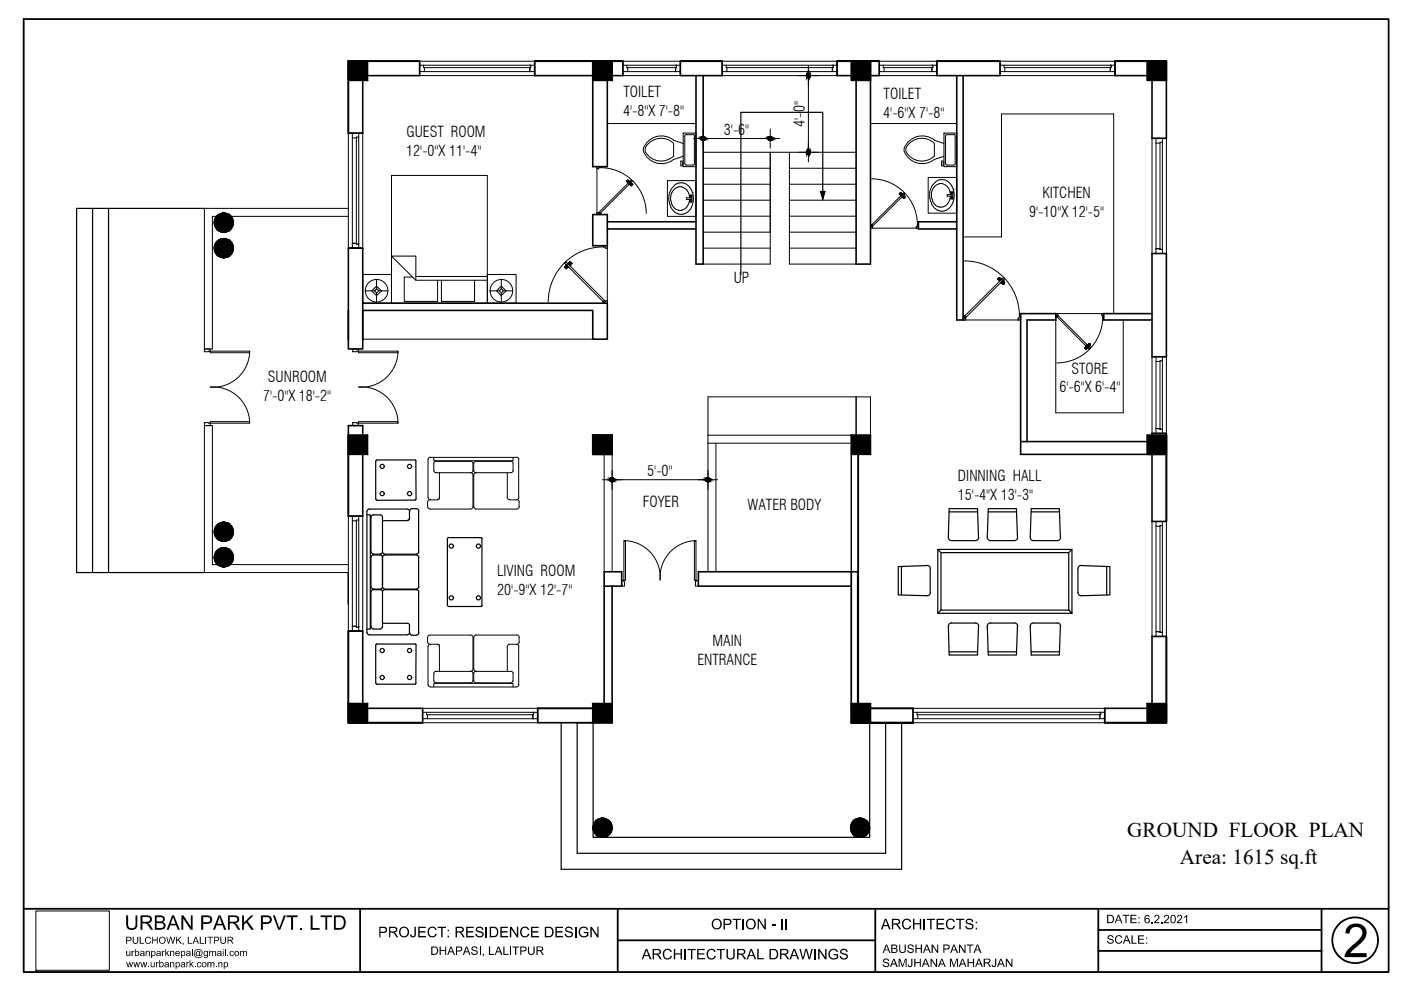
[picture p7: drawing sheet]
<svg xmlns="http://www.w3.org/2000/svg" width="297mm" height="210mm" viewBox="0 0 297 210" stroke-linecap="round" stroke-linejoin="round" font-family="sans-serif">
<defs><g id="words">
<g font-size="4.5">
<text x="239" y="177.4">GROUND FLOOR PLAN</text>
<text x="250.2" y="183.2">Area: 1615 sq.ft</text>
</g>
<g font-size="3.2">
<text x="132.2" y="20.6">TOILET</text>
<text x="187.4" y="21">TOILET</text>
<text x="86.2" y="29.1">GUEST ROOM</text>
<text x="132.1" y="24.5">4'-8&quot;X 7'-8&quot;</text>
<text x="153.5" y="28.6">3'-6&quot;</text>
<text x="170.6" y="26.9" transform="rotate(-90 170.6 26.9)">4'-0&quot;</text>
<text x="187.3" y="25">4'-6&quot;X 7'-8&quot;</text>
<text x="86.1" y="33">12'-0&quot;X 11'-4&quot;</text>
<text x="221" y="41.9">KITCHEN</text>
<text x="218.2" y="45.9">9'-10&quot;X 12'-5&quot;</text>
<text x="155.6" y="60">UP</text>
<text x="56.8" y="81.1">SUNROOM</text>
<text x="224.6" y="83.2">6'-6&quot;X 6'-4&quot;</text>
<text x="227.2" y="79.2">STORE</text>
<text x="55.8" y="85">7'-0&quot;X 18'-2&quot;</text>
<text x="137.2" y="101">5'-0&quot;</text>
<text x="136.3" y="107.5">FOYER</text>
<text x="203.1" y="102">DINNING HALL</text>
<text x="203.1" y="106">15'-4&quot;X 13'-3&quot;</text>
<text x="158.5" y="108.1">WATER BODY</text>
<text x="105.4" y="122.2">LIVING ROOM</text>
<text x="105.4" y="126.1">20'-9&quot;X 12'-7&quot;</text>
<text x="151.1" y="137">MAIN</text>
<text x="147.9" y="141">ENTRANCE</text>
</g>
</g></defs>
<!-- layer: DOOR WINDOW -->
<g fill="none" stroke="#000" stroke-width=".21">
<path d="M89 13.8h24.4M89 15.2h24.4M89 13h24.4v3h-24.4zM89.8 13.8v.5h22.7v-.5M90 14.3v.9M112.3 14.3v.9M132.1 13.8h12.2M132.1 15.2h12.2M132.1 13h12.2v3h-12.2zM132.9 13.8v.5h10.5v-.5M133.1 14.3v.9M143.2 14.3v.9"/>
<path d="M153.1 13.8h24.4M153.1 15.2h24.4M153.1 13h24.4v3h-24.4zM154 13.8v.5h22.6v-.5M154.1 14.3v.9M176.5 14.3v.9M186.4 13h12.2v3h-12.2zM186.4 13.8h12.2M186.4 15.2h12.2M187.3 13.8v.5h10.5v-.5M187.4 14.3v.9M197.6 14.3v.9"/>
<path d="M212 13.8h24.4M212 15.2h24.4M212 13h24.4v3h-24.4zM212.9 13.8v.5h22.7v-.5M213 14.3v.9M235.4 14.3v.9M73.9 28.2h3v24.4h-3zM74.7 28.2v24.4M74.7 29.2h.9M76.1 29.1h-.5v22.7h.5M76.1 28.2v24.4M244.2 29.3h3.1v24.4h-3.1z"/>
<path d="M245.1 29.3v24.4M245.1 30.3h.8M246.5 30.2h-.6v22.7h.6M246.5 29.3v24.4M74.7 51.6h.1M74.7 51.6h.9M245.1 52.7h.8M43.3 74h1.3v.5l-1.3 .1zM44.6 74.5h8.3v.3h-8.3zM52.9 74.4a7.8 7.8 0 0 1-8.3 7.7M74.8 74h1.2v.5l-1.2 .1zM76 74.5h8.4v.3h-8.4z"/>
<path d="M84.4 74.4a7.8 7.8 0 0 1-8.4 7.7M244.2 75.6h3.1v16.3h-3.1zM245.1 75.6v16.3M245.1 76.7h.8M246.5 76.5h-.6v14.5h.6M246.5 75.6v16.3M43.3 89.6l1.3 .1v.5h-1.3zM44.6 89.4h8.3v.3h-8.3zM44.6 82.1a7.8 7.8 0 0 1 8.3 7.6M74.8 89.6l1.2 .1v.5h-1.2zM76 89.4h8.4v.3h-8.4zM76 82.1a7.8 7.8 0 0 1 8.4 7.6"/>
<path d="M245.1 90.9h.8M73.9 109.4h3v24.4h-3zM74.7 109.4v24.4M74.7 110.4h.9M76.1 110.3h-.5v22.7h.5M76.1 109.4v24.4M132.3 114.7h.3v8.3h-.3zM132.3 114.6a7.8 7.8 0 0 1 7.7 8.4M147.2 114.7h.4v8.3h-.4zM147.6 114.6a7.8 7.8 0 0 0-7.6 8.4M244.2 110.6h3.1v24.3h-3.1zM245.1 110.6v24.3"/>
<path d="M245.1 111.6h.8M246.5 111.4h-.6v22.7h.6M246.5 110.6v24.3M74.7 132.8h.9M131.8 123h.5l.1 1.2h-.6zM147.6 123h.5v1.2h-.7zM245.1 133.9h.8M89.6 150.2h24.4v3h-24.4zM89.6 151h24.4M89.6 152.4h24.4M90.5 151v.5h22.6v-.5M90.6 151.5v.9"/>
<path d="M113 152.4h.1M113 151.5v.9M193.6 151h40.6M193.6 152.4h40.6M193.6 150.2h40.6v3h-40.6zM194.4 151v.5h39v-.5M194.6 151.5v.9M233.2 151.5v.9"/>
</g>
<!-- layer: WALL -->
<g fill="none" stroke="#000" stroke-width=".34">
<path d="M76.9 13v15.2h-3M89 13h-15.1v15.2M89 13v3h-15.1M113.4 13h18.7v3h-18.7zM125.7 13v22.3h3.1v-22.3M132.1 13h-18.7h18.7M144.3 13h8.8v3h-8.8zM147.6 16v40h1.5v-40M177.5 13h8.9v3h-8.9zM181.5 13v43h3.1v-43M186.4 13h-8.9h8.9M198.6 13h13.4v3h-13.4z"/>
<path d="M202.8 16v51.8h1.4v-51.8M243.2 13h-6.8v3h7.8v13.3h3.1v-16.3M247.3 13h-10.9h10.9M125.7 45.5h3.1v6.6h-3.1zM128.8 48.5h18.8M128.8 47h18.8M202.8 47h-8.1v1.5h8.1M244.2 53.7h3.1v21.9h-3.1zM73.9 72.1v-19.5h3v19.5M76.9 64.3h51.9v7.6h-3.1v-6.1h-48.8v8.2h-3v-8.2M244.2 66.5h-10.2v1.3h10.2M73.9 90.2h3v19.2h-3z"/>
<path d="M216.4 93.6h27.8M217.7 93.6v-25.8h6.1v-1.3h-7.4v29.8h30.9v14.3M244.2 91.9h3.1v18.7h-3.1zM128.1 124.3h3.7v-3.1h-3.7v28M129.8 124.3v24.9M180.5 121.2v32h13.1M180.5 124.3h-32.4v-3.1h33.7v32M247.3 134.9v18.3h-13.1M247.3 134.9h-3.1v14.3M73.9 150.2h15.7v3h-15.7v-19.4h3v19.4M129.8 150.2h-15.8v3h15.8M180.5 150.2h13.1v3"/>
<path d="M184.4 153.2h9.2M243.2 150.2h-9v3"/>
</g>
<!-- layer: ELEVATION -->
<g fill="none" stroke="#000" stroke-width=".25">
<path d="M243.2 13h4.1v4M243.2 16h4.1M244.2 13v4M19.6 44.2v77.2M23 44.2v77.2M43.3 44.2h-27.1v77.2h27.1M73.9 95h4M76.9 95.7h1M243.2 93.6h1M244.2 92.3v4M73.9 121.4v6.8M119 153.2v31.1h72.2v-31.1"/>
<path d="M122.4 153.2v27.7h65.4v-27.7M125.8 153.2v24.3h58.6v-24.3M180.5 153.2h7.9M181.8 150.2h2.8M243.2 150.2h4.1M244.2 149.2v4"/>
<circle cx="47.4" cy="47.2" r="2.03"/>
<circle cx="47.4" cy="52.6" r="2.03"/>
<circle cx="47.4" cy="112.7" r="2.03"/>
<circle cx="47.4" cy="118.2" r="2.03"/>
<circle cx="127.7" cy="175.5" r="2.03"/>
<circle cx="182.4" cy="175.5" r="2.03"/>
</g>
<!-- layer: RAILING -->
<g fill="none" stroke="#000" stroke-width=".21">
<path d="M149.1 32.3h32.4M149.1 35.7h14.2M149.1 39.1h14.2M163.3 32.3v23.7h-14.2M167.4 35.7h14.1M167.4 39.1h14.1M167.4 32.3v23.7h14.1M149.1 42.4h14.2M149.1 45.8h14.2M149.1 49.2h14.2M149.1 52.6h14.2M167.4 42.4h14.1"/>
<path d="M167.4 45.8h14.1M167.4 49.2h14.1M167.4 52.6h14.1M204.2 50.2h8.1v-26h23.8v42.3M223.8 67.8v19.7h14.4v-19.7"/>
</g>
<!-- layer: pillar -->
<g fill="#000" stroke="#000" stroke-width=".21">
<path d="M73.9 13l4 4v-4zM73.9 13l4 4h-4z"/>
<path d="M125.7 13l4.1 4v-4zM125.7 13l4.1 4h-4.1z"/>
<path d="M180.5 13l4.1 4v-4zM180.5 13l4.1 4h-4.1z"/>
<path d="M243.2 13l4.1 4v-4zM243.2 13l4.1 4h-4.1z"/>
<path d="M73.9 92.3l4 4v-4zM73.9 92.3l4 4h-4z"/>
<path d="M125.7 92.3l4.1 4v-4zM125.7 92.3l4.1 4h-4.1z"/>
<path d="M125.7 92.3l4.1 4v-4zM125.7 92.3l4.1 4h-4.1z"/>
<path d="M180.5 92.3l4.1 4v-4zM180.5 92.3l4.1 4h-4.1z"/>
<path d="M243.2 92.3l4.1 4v-4zM243.2 92.3l4.1 4h-4.1z"/>
<path d="M73.9 149.2l4 4v-4zM73.9 149.2l4 4h-4z"/>
<path d="M125.7 149.2l4.1 4v-4zM125.7 149.2l4.1 4h-4.1z"/>
<path d="M180.5 149.2l4.1 4v-4zM180.5 149.2l4.1 4h-4.1z"/>
<path d="M243.2 149.2l4.1 4v-4zM243.2 149.2l4.1 4h-4.1z"/>
</g>
<path d="M73.9 13h4v4h-4zM125.7 13h4.1v4h-4.1zM180.5 13h4.1v4h-4.1zM243.2 13h4.1v4h-4.1zM73.9 92.3h4v4h-4zM125.7 92.3h4.1v4h-4.1zM180.5 92.3h4.1v4h-4.1zM243.2 92.3h4.1v4h-4.1zM73.9 149.2h4v4h-4zM125.7 149.2h4.1v4h-4.1zM180.5 149.2h4.1v4h-4.1zM243.2 149.2h4.1v4h-4.1z" fill="none" stroke="#000" stroke-width=".34"/>
<!-- layer: ELEVATION -->
<g fill="#000" stroke="#000" stroke-width=".21">
<path d="M47 54.6h.9zM47 49.2h.9zM47.1 50.6h.6zM47.1 45.2h.6zM47 114.7h.9zM47.1 110.7h.6zM47.1 116.1h.6zM47 120.1h.9zM127.3 177.5h1zM127.5 173.5h.5zM181.9 177.5h.9zM182.1 173.5h.5z"/>
<path d="M47 54.6h.7zM47.1 54.6h.6z"/>
<path d="M47 49.2h.7zM47.1 49.2h.6z"/>
<path d="M47.1 50.6l.8 .1zM47 50.7h.9z"/>
<path d="M47.1 45.2h.8zM47 45.2h.9z"/>
<path d="M47 50.7h1.1zM46.8 50.7h1.3z"/>
<path d="M47 45.2l1.1 .1zM46.8 45.3h1.3z"/>
<path d="M46.8 50.7l1.5 .1zM46.6 50.8h1.7z"/>
<path d="M46.8 54.6h1.3zM46.8 54.6h1.1z"/>
<path d="M46.8 45.3l1.5 .1zM46.6 45.4h1.7z"/>
<path d="M46.8 49.1h1.3zM46.8 49.1l1.1 .1z"/>
<path d="M46.6 50.8l1.9 .1zM46.4 50.9h2.1z"/>
<path d="M46.6 54.5h1.7zM46.6 54.5l1.5 .1z"/>
<path d="M46.6 45.4l1.9 .1zM46.4 45.5h2.1z"/>
<path d="M46.6 49.1h1.7zM46.6 49.1h1.5z"/>
<path d="M46.4 50.9l2.2 .1zM46.3 51h2.3z"/>
<path d="M46.4 54.4h2.1zM46.4 54.4l1.9 .1z"/>
<path d="M46.4 45.5h2.2zM46.3 45.5h2.3z"/>
<path d="M46.4 49h2.1zM46.4 49l1.9 .1z"/>
<path d="M46.3 51l2.5 .1-.2-.1zM46.1 51.1l.2-.1 2.5 .1z"/>
<path d="M46.3 54.3h2.3zM46.3 54.3l2.2 .1z"/>
<path d="M46.3 45.5l2.5 .2-.2-.2zM46.1 45.7l.2-.2 2.5 .2z"/>
<path d="M46.3 48.9h2.3zM46.3 48.9l2.2 .1z"/>
<path d="M46.1 51.1l2.8 .1-.1-.1zM46.1 51.1l2.8 .1h-2.9z"/>
<path d="M46.1 54.2l2.5 .1 .2-.1zM46.1 54.2l2.5 .1h-2.3z"/>
<path d="M46.1 45.7l2.8 .1-.1-.1zM46.1 45.7l2.8 .1h-2.9z"/>
<path d="M46.1 48.8l2.5 .1 .2-.1zM46.1 48.8l2.5 .1h-2.3z"/>
<path d="M46 51.2l3.1 .2-.2-.2zM46 51.2l3.1 .2h-3.3z"/>
<path d="M46 54l2.8 .2 .1-.2zM46 54l2.8 .2h-2.7z"/>
<path d="M46 45.8l3.1 .2-.2-.2zM46 45.8l3.1 .2h-3.3z"/>
<path d="M46 48.6l2.8 .2 .1-.2zM46 48.6l2.8 .2h-2.7z"/>
<path d="M45.8 51.4l3.4 .1-.1-.1zM45.8 51.4l3.4 .1h-3.5z"/>
<path d="M45.8 53.9l3.1 .1 .2-.1zM45.8 53.9l3.1 .1h-2.9z"/>
<path d="M45.8 46l3.4 .1-.1-.1zM45.8 46l3.4 .1h-3.5z"/>
<path d="M45.8 48.5l3.1 .1 .2-.1zM45.8 48.5l3.1 .1h-2.9z"/>
<path d="M45.7 51.5l3.6 .2-.1-.2zM45.7 51.5l3.6 .2h-3.7z"/>
<path d="M45.7 53.7l3.4 .2 .1-.2zM45.7 53.7l3.4 .2h-3.3z"/>
<path d="M45.7 46.1l3.6 .2-.1-.2zM45.7 46.1l3.6 .2h-3.7z"/>
<path d="M45.7 48.3l3.4 .2 .1-.2zM45.7 48.3l3.4 .2h-3.3z"/>
<path d="M45.6 51.7l3.7 .2v-.2zM45.6 51.7l3.7 .2h-3.7z"/>
<path d="M45.6 53.5l3.6 .2 .1-.2zM45.6 53.5l3.6 .2h-3.5z"/>
<path d="M45.6 46.3l3.7 .2v-.2zM45.6 46.3l3.7 .2h-3.7z"/>
<path d="M45.6 48.1l3.6 .2 .1-.2zM45.6 48.1l3.6 .2h-3.5z"/>
<path d="M45.6 51.9l3.8 .2-.1-.2zM45.6 51.9l3.8 .2h-3.9z"/>
<path d="M45.6 53.4l3.7 .1v-.1zM45.6 53.4l3.7 .1h-3.7z"/>
<path d="M45.6 46.5l3.8 .1-.1-.1zM45.6 46.5l3.8 .1h-3.9z"/>
<path d="M45.6 47.9l3.7 .2v-.2zM45.6 47.9l3.7 .2h-3.7z"/>
<path d="M45.5 52.1l3.9 .1v-.1zM45.5 52.1l3.9 .1h-3.9z"/>
<path d="M45.5 53.2l3.8 .2 .1-.2zM45.5 53.2l3.8 .2h-3.7z"/>
<path d="M45.5 46.6l3.9 .2v-.2zM45.5 46.6l3.9 .2h-3.9z"/>
<path d="M45.5 47.8l3.8 .1 .1-.1zM45.5 47.8l3.8 .1h-3.7z"/>
<path d="M45.5 52.2l4 .2-.1-.2zM45.5 52.2l4 .2h-4.1z"/>
<path d="M45.5 53l3.9 .2v-.2zM45.5 53l3.9 .2h-3.9z"/>
<path d="M45.5 46.8l4 .2-.1-.2zM45.5 46.8l4 .2h-4.1z"/>
<path d="M45.5 47.6l3.9 .2v-.2zM45.5 47.6l3.9 .2h-3.9z"/>
<path d="M45.4 52.4l4.1 .2v-.2zM45.4 52.4l4.1 .2h-4.1z"/>
<path d="M45.4 52.6l4.1 .2v-.2zM45.4 52.6l4.1 .2h-4.1z"/>
<path d="M45.4 52.8l4 .2 .1-.2zM45.4 52.8l4 .2h-3.9z"/>
<path d="M45.4 47l4.1 .2v-.2zM45.4 47l4.1 .2h-4.1z"/>
<path d="M45.4 47.2l4.1 .2v-.2zM45.4 47.2l4.1 .2h-4.1z"/>
<path d="M45.4 47.4l4 .2 .1-.2zM45.4 47.4l4 .2h-3.9z"/>
<path d="M47 114.7l.7 .1zM47.1 114.8h.6z"/>
<path d="M47.1 110.7l.8 .1zM47 110.8h.9z"/>
<path d="M47.1 116.1l.8 .1zM47 116.2h.9z"/>
<path d="M47 110.8h1.1zM46.8 110.8h1.3z"/>
<path d="M47 116.2h1.1zM46.8 116.2h1.3z"/>
<path d="M46.8 110.8l1.5 .1zM46.6 110.9h1.7z"/>
<path d="M46.8 114.7h1.3zM46.8 114.7h1.1z"/>
<path d="M46.8 116.2l1.5 .1zM46.6 116.3h1.7z"/>
<path d="M46.6 110.9l1.9 .1zM46.4 111h2.1z"/>
<path d="M46.6 114.6h1.7zM46.6 114.6l1.5 .1z"/>
<path d="M46.6 116.3l1.9 .1zM46.4 116.4h2.1z"/>
<path d="M46.4 111l2.2 .1-.1-.1zM46.4 111l2.2 .1h-2.3z"/>
<path d="M46.4 114.5h2.1zM46.4 114.5l1.9 .1z"/>
<path d="M46.4 116.4l2.2 .1-.1-.1zM46.4 116.4l2.2 .1h-2.3z"/>
<path d="M46.4 119.9h2.1zM46.4 119.9l1.9 .1z"/>
<path d="M46.3 111.1l2.5 .1-.2-.1zM46.1 111.2l.2-.1 2.5 .1z"/>
<path d="M46.3 114.4h2.3zM46.3 114.4l2.2 .1z"/>
<path d="M46.3 116.5l2.5 .2-.2-.2zM46.1 116.7l.2-.2 2.5 .2z"/>
<path d="M46.3 119.8h2.3zM46.3 119.8l2.2 .1z"/>
<path d="M46.1 111.2l2.8 .2-.1-.2zM46.1 111.2l2.8 .2h-2.9z"/>
<path d="M46.1 114.3l2.5 .1 .2-.1zM46.1 114.3l2.5 .1h-2.3z"/>
<path d="M46.1 116.7l2.8 .1-.1-.1zM46.1 116.7l2.8 .1h-2.9z"/>
<path d="M46.1 119.7l2.5 .1 .2-.1zM46.1 119.7l2.5 .1h-2.3z"/>
<path d="M46 111.4l3.1 .1-.2-.1zM45.8 111.5l.2-.1 3.1 .1z"/>
<path d="M46 114.2l2.8 .1 .1-.1zM46 114.2l2.8 .1h-2.7z"/>
<path d="M46 116.8l3.1 .1-.2-.1zM45.8 116.9l.2-.1 3.1 .1z"/>
<path d="M46 119.6l2.8 .1 .1-.1zM46 119.6l2.8 .1h-2.7z"/>
<path d="M45.8 111.5l3.4 .2-.1-.2zM45.8 111.5l3.4 .2h-3.5z"/>
<path d="M45.8 114l3.1 .2 .2-.2zM45.8 114l3.1 .2h-2.9z"/>
<path d="M45.8 116.9l3.4 .2-.1-.2zM45.8 116.9l3.4 .2h-3.5z"/>
<path d="M45.8 119.4l3.1 .2 .2-.2zM45.8 119.4l3.1 .2h-2.9z"/>
<path d="M45.7 111.7l3.6 .1-.1-.1zM45.7 111.7l3.6 .1h-3.7z"/>
<path d="M45.7 113.9l3.4 .1 .1-.1zM45.7 113.9l3.4 .1h-3.3z"/>
<path d="M45.7 117.1l3.6 .1-.1-.1zM45.7 117.1l3.6 .1h-3.7z"/>
<path d="M45.7 119.3l3.4 .1 .1-.1zM45.7 119.3l3.4 .1h-3.3z"/>
<path d="M45.6 111.8l3.7 .2v-.2zM45.6 111.8l3.7 .2h-3.7z"/>
<path d="M45.6 113.7l3.6 .2 .1-.2zM45.6 113.7l3.6 .2h-3.5z"/>
<path d="M45.6 117.2l3.7 .2v-.2zM45.6 117.2l3.7 .2h-3.7z"/>
<path d="M45.6 119.1l3.6 .2 .1-.2zM45.6 119.1l3.6 .2h-3.5z"/>
<path d="M45.6 112l3.8 .2-.1-.2zM45.6 112l3.8 .2h-3.9z"/>
<path d="M45.6 113.5l3.7 .2v-.2zM45.6 113.5l3.7 .2h-3.7z"/>
<path d="M45.6 117.4l3.8 .2-.1-.2zM45.6 117.4l3.8 .2h-3.9z"/>
<path d="M45.6 118.9l3.7 .2v-.2zM45.6 118.9l3.7 .2h-3.7z"/>
<path d="M45.5 112.2l3.9 .2v-.2zM45.5 112.2l3.9 .2h-3.9z"/>
<path d="M45.5 113.3l3.8 .2 .1-.2zM45.5 113.3l3.8 .2h-3.7z"/>
<path d="M45.5 117.6l3.9 .2v-.2zM45.5 117.6l3.9 .2h-3.9z"/>
<path d="M45.5 118.7l3.8 .2 .1-.2zM45.5 118.7l3.8 .2h-3.7z"/>
<path d="M45.5 112.4l4 .2-.1-.2zM45.5 112.4l4 .2h-4.1z"/>
<path d="M45.5 113.1l3.9 .2v-.2zM45.5 113.1l3.9 .2h-3.9z"/>
<path d="M45.5 117.8l4 .2-.1-.2zM45.5 117.8l4 .2h-4.1z"/>
<path d="M45.5 118.6l3.9 .1v-.1zM45.5 118.6l3.9 .1h-3.9z"/>
<path d="M45.4 112.6l4.1 .2v-.2zM45.4 112.6l4.1 .2h-4.1z"/>
<path d="M45.4 112.8l4.1 .1v-.1zM45.4 112.8l4.1 .1h-4.1z"/>
<path d="M45.4 112.9l4 .2 .1-.2zM45.4 112.9l4 .2h-3.9z"/>
<path d="M45.4 118l4.1 .2v-.2zM45.4 118l4.1 .2h-4.1z"/>
<path d="M45.4 118.2l4.1 .1v-.1zM45.4 118.2l4.1 .1h-4.1z"/>
<path d="M45.4 118.3l4 .3 .1-.3zM45.4 118.3l4 .3h-3.9z"/>
<path d="M47 120.1l.7 .1zM47.1 120.2h.6z"/>
<path d="M46.8 120.1h1.3zM46.8 120.1h1.1z"/>
<path d="M46.6 120h1.7zM46.6 120l1.5 .1z"/>
<path d="M127.3 177.5h.7zM127.5 177.5h.5z"/>
<path d="M127.5 173.5h.8zM127.3 173.5h1z"/>
<path d="M127.3 173.5l1.1 .1zM127.1 173.6h1.3z"/>
<path d="M127.1 173.6h1.5zM126.9 173.6h1.7z"/>
<path d="M127.1 177.4h1.3zM127.1 177.4l1.2 .1z"/>
<path d="M126.9 173.6l1.9 .2-.2-.2zM126.7 173.8l.2-.2 1.9 .2z"/>
<path d="M126.9 177.4h1.7zM126.9 177.4h1.5z"/>
<path d="M126.7 173.8h2.2zM126.6 173.8h2.3z"/>
<path d="M126.7 177.3h2.1zM126.7 177.3l1.9 .1z"/>
<path d="M126.6 173.8l2.5 .2-.2-.2zM126.4 174l.2-.2 2.5 .2z"/>
<path d="M126.6 177.2l2.2 .1 .1-.1zM126.6 177.2l2.2 .1h-2.1z"/>
<path d="M126.4 174l2.8 .1-.1-.1zM126.4 174l2.8 .1h-2.9z"/>
<path d="M126.4 177l2.5 .2 .2-.2zM126.4 177l2.5 .2h-2.3z"/>
<path d="M126.3 174.1l3.1 .1-.2-.1zM126.3 174.1l3.1 .1h-3.2z"/>
<path d="M126.3 176.9l2.8 .1 .1-.1zM126.3 176.9l2.8 .1h-2.7z"/>
<path d="M126.2 174.2l3.3 .2-.1-.2zM126.2 174.2l3.3 .2h-3.4z"/>
<path d="M126.2 176.8l3 .1 .2-.1zM126.2 176.8l3 .1h-2.9z"/>
<path d="M126.1 174.4l3.5 .2-.1-.2zM126.1 174.4l3.5 .2h-3.6z"/>
<path d="M126.1 176.6l3.3 .2 .1-.2zM126.1 176.6l3.3 .2h-3.2z"/>
<path d="M126 174.6l3.7 .1-.1-.1zM126 174.6l3.7 .1h-3.8z"/>
<path d="M126 176.4l3.5 .2 .1-.2zM126 176.4l3.5 .2h-3.4z"/>
<path d="M125.9 174.7l3.8 .2v-.2zM125.9 174.7l3.8 .2h-3.9z"/>
<path d="M125.9 176.3l3.7 .1 .1-.1zM125.9 176.3l3.7 .1h-3.6z"/>
<path d="M125.8 174.9l3.9 .2v-.2zM125.8 174.9l3.9 .2h-3.9z"/>
<path d="M125.8 176.1l3.9 .2v-.2zM125.8 176.1l3.9 .2h-3.8z"/>
<path d="M125.8 175.1l4 .2-.1-.2zM125.8 175.1l4 .2h-4.1z"/>
<path d="M125.8 175.9l3.9 .2v-.2zM125.8 175.9l3.9 .2h-3.9z"/>
<path d="M125.7 175.3l4.1 .2v-.2zM125.7 175.3l4.1 .2h-4.1z"/>
<path d="M125.7 175.5l4.1 .2v-.2zM125.7 175.5l4.1 .2h-4.1z"/>
<path d="M125.7 175.7l4 .2 .1-.2zM125.7 175.7l4 .2h-3.9z"/>
<path d="M181.9 177.5h.7zM182.1 177.5h.5z"/>
<path d="M182.1 173.5h.7zM181.9 173.5h.9z"/>
<path d="M181.9 173.5l1.1 .1zM181.7 173.6h1.3z"/>
<path d="M181.7 173.6h1.5zM181.5 173.6h1.7z"/>
<path d="M181.7 177.4h1.3zM181.7 177.4l1.1 .1z"/>
<path d="M181.5 173.6l1.8 .2-.1-.2zM181.3 173.8l.2-.2 1.8 .2z"/>
<path d="M181.5 177.4h1.7zM181.5 177.4h1.5z"/>
<path d="M181.3 173.8h2.2zM181.2 173.8h2.3z"/>
<path d="M181.3 177.3h2zM181.3 177.3l1.9 .1z"/>
<path d="M181.2 173.8l2.5 .2-.2-.2zM181 174l.2-.2 2.5 .2z"/>
<path d="M181.2 177.2l2.1 .1 .2-.1zM181.2 177.2l2.1 .1h-2z"/>
<path d="M181 174l2.8 .1-.1-.1zM181 174l2.8 .1h-2.9z"/>
<path d="M181 177l2.5 .2 .2-.2zM181 177l2.5 .2h-2.3z"/>
<path d="M180.9 174.1l3 .1-.1-.1zM180.9 174.1l3 .1h-3.2z"/>
<path d="M180.9 176.9l2.8 .1 .1-.1zM180.9 176.9l2.8 .1h-2.7z"/>
<path d="M180.7 174.2l3.4 .2-.2-.2zM180.7 174.2l3.4 .2h-3.4z"/>
<path d="M180.7 176.8l3.1 .1 .1-.1zM180.7 176.8l3.1 .1h-2.9z"/>
<path d="M180.7 174.4l3.4 .2v-.2zM180.7 174.4l3.4 .2h-3.6z"/>
<path d="M180.7 176.6l3.2 .2 .2-.2zM180.7 176.6l3.2 .2h-3.2z"/>
<path d="M180.5 174.6l3.7 .1-.1-.1zM180.5 174.6l3.7 .1h-3.7z"/>
<path d="M180.5 176.4l3.6 .2v-.2zM180.5 176.4l3.6 .2h-3.4z"/>
<path d="M180.5 174.7l3.8 .2-.1-.2zM180.5 174.7l3.8 .2h-3.9z"/>
<path d="M180.5 176.3l3.6 .1 .1-.1zM180.5 176.3l3.6 .1h-3.6z"/>
<path d="M180.4 174.9l3.9 .2v-.2zM180.4 174.9l3.9 .2h-3.9z"/>
<path d="M180.4 176.1l3.8 .2 .1-.2zM180.4 176.1l3.8 .2h-3.7z"/>
<path d="M180.4 175.1l3.9 .2v-.2zM180.4 175.1l3.9 .2h-4z"/>
<path d="M180.3 175.3l4.1 .2-.1-.2zM180.3 175.3l4.1 .2h-4.1z"/>
<path d="M180.3 175.7l4 .2v-.2zM180.3 175.7l4 .2h-3.9z"/>
<path d="M180.4 175.9l3.9 .2v-.2zM180.4 175.9l3.9 .2h-3.9z"/>
<path d="M180.3 175.5l4 .2 .1-.2zM180.3 175.5l4 .2h-4z"/>
</g>
<!-- layer: DOOR - ELE- KHA -->
<g fill="none" stroke="#000" stroke-width=".21">
<path d="M126.6 35.8l.6-.2v-.3h-.6v10.2h.6v-.2h-.2M127.3 35.5a9.7 9.7 0 0 1 9.7 9.8M132.8 38.5l.3 .2 .2-.1h-.1M132.9 38.4l.1-.1-.1 .2M132.9 38.4h.1M132.9 38.5h.1M132.9 38.4l.2 .2M132.9 38.5l.2 .2M132.9 38.4l.3 .3M133 38.3h.1M133 38.3l.3 .2M133 38.3l.2 .3"/>
<path d="M133.1 38.6h.1M133.1 38.2l.2 .3M133.1 38.2l-.1 .1zM133.1 38.9h.1M133.1 38.2l.2 .2M133.2 38.2l.1 .2M133.2 38.6v.1M133.2 38.6h.1M133.2 38.7h.1M133.3 38.7l-.2 .1zM133.3 38.6h.1M133.3 38.5h.1"/>
<path d="M133.3 39.1h.1M133.3 38.7h.1M133.3 38.4h.1M133.3 38.4v.1M133.4 39.1h.1M133.4 38.5l-.2 .2M133.4 38.5h.1M133.5 39.1h.1M133.5 39h.1M133.5 38.4h.1M133.5 38.4l-.1 .1M133.5 38.5l-.1 .1"/>
<path d="M133.6 39.1h.1M133.6 39v.1M133.6 39.1l.2 .3M133.6 38.9l-.2 .2M133.6 38.9h.1M133.6 39h.1M133.7 39l-.1 .1M133.7 38.9v.1M133.7 39.1l.2 .2M133.7 38.8h.1M133.7 38.9h.1M133.8 39l.2 .2-.1 .1"/>
<path d="M133.8 38.8h.1M133.8 38.9l-.1 .1M133.8 38.9h.1M133.8 38.9l.3 .2-.1 .2M133.8 38.7l-.1 .1M133.8 39.4l-.2-.3 .2 .3M133.8 39.4h.1M133.8 38.9l.3 .2M133.8 38.9l-.2 .2M134.1 39.1h.1M134.1 39.1l-.3 .3M184.8 37.9a9.7 9.7 0 0 1 9.7 9.8"/>
<path d="M119.7 56.6h.1M119.7 56.7l.1 .1M120 56.4l-.3 .2M120 57h.1M120 56.4h.1M120 56.1l.1 .2M120 56.1h.1M120 56.4l.3 .3-.3 .3-.3-.4M120 56.4l-.3 .3M120 56.2l.1 .1M120.1 56.3h.1M120.1 56.4l-.3 .4 .1 .1"/>
<path d="M120.1 56.4h.1M120.1 56.4l.2 .1M120.1 56.2l.1 .2M120.2 56.3v.1M120.2 56.5h.1M120.2 56.5l-.3 .3M120.3 56.6h.1M120.3 56.7h.1M120.3 56.6l-.3 .3M120.3 56.5h.1M120.3 55.8h.1M120.3 56.5v.1"/>
<path d="M120.3 56.7l-.2 .3M120.3 56.6l-.3 .4M120.3 56.4l-.2 .1M120.3 55.8l.2 .1M120.3 55.8l.2 .2M120.4 56.5h.1M120.4 56.5l.2 .2-.2-.2M120.4 55.9l.2 .1M120.5 55.9h.1M120.5 56h.1M120.6 56h.1M120.6 55.9l.1 .1"/>
<path d="M120.6 55.8l.2 .3M120.6 55.9l.1 .2M120.6 55.8h.1M120.6 55.9h.1M120.6 56.1l.1 .1M120.6 56v.1M120.7 56h-.1M120.7 56.1l.1 .1M120.7 56l.1 .1M120.7 56.1l.1 .2M120.8 56h.1M120.8 56.1h.1"/>
<path d="M120.8 56.2h.1M120.8 56l-.1 .1M120.8 56.2v.1M120.8 55.5h.1M120.8 55.5l-.2 .3M120.8 56v.1M120.8 55.5l.2 .2-.2-.2-.2 .3M120.8 56.4h.1M120.8 56.3h.1M120.9 56.1h.1M120.9 55.5l-.3 .4M121 55.7l.2 .1z"/>
<path d="M121.1 55.7h.1M121.1 55.7l-.1-.1-.3 .3M121.1 55.7l-.4 .3M121.1 55.8l-.3 .2M121.1 55.8l-.3 .3 .4-.2M121.1 55.9h.1M121.2 55.9l-.3 .2M126.6 45.1l.6 .2M127.1 45.1l6.7-6.9 .3 .2-6.9 6.8M127.1 45.1l.2 .1zM127.3 45.3h.1M128 52.4a11.7 11.7 0 0 0-11.8 11.6"/>
<path d="M128.8 52.6h-.5v-.2h-.4v-.3h.9v12.2h-.9v-.2l.3-.1M184.8 47.7l.2 .7M184.8 47.7v.2M184.8 47.7h.1M184.8 47.7h-.2v.7h10.1v-.7h-.2l-.2 .7M184.8 47.7l.2 .2-.2-.2 6.9-6.9 .2 .3-6.9 6.8M190.7 41.2l.2 .1M190.7 41.1l.3 .2M190.8 40.9l-.1 .1 .3 .3M190.9 40.9l.2 .3M190.9 41.3h.1M190.9 41.3l-.2-.2 .3 .2"/>
<path d="M190.9 40.9l.2 .2M191 40.9h.1M191 40.9l-.3 .2M191 40.8l-.3 .3M191 40.8l.2 .3M191 41.3h.1M191 41.4h.1M191 41.4v.2M191 41.4v.1M191.1 41.4l-.1 .1M191.1 41.1h.1M191.1 41.2h.1"/>
<path d="M191.2 41.1h.1M191.2 41.8h.1M191.2 41.1l-.3 .2M191.2 41.3h-.1M191.2 41.3h.1M191.2 41.2h.1M191.3 41.7l-.1 .1M191.3 41.7h.1M191.3 41.1l-.1 .2M191.4 41.1h.1M191.4 41.6l-.1 .1M191.4 41.9l.2 .2"/>
<path d="M191.4 41.1l-.2 .1M191.4 41.7h.1M191.4 41.8l.1-.1-.1 .1 .2 .3M191.4 41.9h.1M191.4 41.7v.1M191.5 41.8h.1M191.5 41.7l.2 .3M191.5 41.8l.2 .2M191.5 41.6h.1M191.5 41.5l-.1 .1M191.5 41.5l.1-.1-.1 .1M191.5 41.5h.1"/>
<path d="M191.5 41.6l.3 .3M191.5 41.6l-.1 .1M191.6 41.6h.1M191.6 41.6l.2 .3M191.6 41.3h.1M191.6 42.1h.1M191.6 41.6l.3 .2M191.7 41.6h.1M191.7 41.6l.2 .2M191.7 42h.1M191.8 41.9l-.2 .2 .2-.2M191.8 41.9l-.1 .1"/>
<path d="M191.9 41.8l-.1 .1M204.5 55.3a11.7 11.7 0 0 1 11.6 11.7M211.5 59.1h.1M211.5 59.1l.4 .3 .2-.3M211.6 59.1l.4 .3M211.8 59.4h.1M211.8 58.9l.3 .3M211.9 59.4h.1M211.9 59.7h.1M211.9 58.8l-.4 .3M211.9 58.8l-.4 .4 .3 .2-.3-.2M211.9 58.8l.2 .3"/>
<path d="M211.9 58.8l.3 .3M211.9 59.5h.1M212 59.4h.1M212 59.5l-.1 .1v-.1M212 59.2l-.3-.3v.1l.3 .4M212 59.3l-.1 .1M212 59.5h-.1M212 59.3l.2 .1M212.1 59.2h.1M212.1 59.3h-.1M212.1 59.4h.1M212.1 59.1h.1"/>
<path d="M212.1 60h.1M212.2 59.3h.1M212.2 60h.1M212.2 59.3h-.2M212.2 59.2h.1M212.3 59.3h-.2M212.3 59.9h.1M212.3 59.2l-.1 .1M212.4 59.1l-.2 .2M212.4 59.2h.1M212.4 59.9h.1M212.4 59.8h.1"/>
<path d="M212.4 59.8l-.2 .2M212.4 59.8v.1M212.4 59.1h.1M212.4 59.8l.1 .1M212.4 59.8l-.1 .1M212.5 59.9h.1M212.5 59.8l.3 .4M212.5 59.7l-.2 .1M212.5 59.9l.2 .3M212.5 59.6v.1M212.6 59.7h.1M212.6 59.6h.1"/>
<path d="M212.6 59.5l-.1 .2M212.6 59.7l-.2 .1M212.6 59.8h.1M212.6 59.8l.3 .3M212.7 59.4h.1M212.7 59.7h.1M212.7 59.5l-.2 .1M212.7 59.7l.3 .3M212.7 59.8l.3 .2M212.7 59.5l-.1 .1M212.8 59.7l.2 .2M213 60l-.2 .1"/>
<path d="M213 59.9l-.3-.2-.3 .3M127.9 64h.1M128.1 63.7l-.2 .3zM128.1 63.8l-8.1-8.3-.3 .3 8.2 8.2M128.8 63.8h-.5v.2h-.4M204.5 67v.5h.3v.3M204.5 67v.3M204.5 67h.1M204.5 67h-.3v.8h12.2v-.8h-.3v.5h-.3v.3M204.5 67l8.3-8.2 .2 .3-8.3 8.2M204.5 67l.3 .2-.3-.2M212.4 60h.1"/>
<path d="M212.4 60l.2 .3M212.7 60.3l-.3-.3 .3 .3 .1-.2-.1 .2M212.7 60.3h.1M212.8 60.2h.1M212.9 60.1l-.1 .1M224.1 67.3h.1M224.3 67h.1l6.8 6.8-.2 .3-6.9-6.9M224.3 67l-.2 .2zM224.3 66.5v.3h-.2v.4v-.2M230 73.8l.2 .2M230.1 73.9l.1 .1M230.1 73.9l.1 .2"/>
<path d="M230.2 73.6h.1M230.2 73.6l-.3 .1M230.2 74l.2-.2-.2 .3M230.2 73.3h.1M230.2 74h.1M230.2 73.3l.1 .2M230.2 73.4l.1 .1M230.3 73.6h.1M230.3 73.5h.1M230.3 73.6l.1 .1M230.3 73.6l-.3 .2M230.3 73.4l.1 .1"/>
<path d="M230.4 73.6v.1M230.4 73.6l-.3 .3M230.4 73.7h.1M230.4 73.6h.1M230.4 73.6l-.2 .3M230.4 73.8h.1M230.4 73.1h.1M230.4 73.8l-.2-.2-.3 .2 .2 .1M230.4 73.8l-.1 .3M230.5 73.7h.1M230.5 73.1l.1 .1M230.5 73.7l.1 .1"/>
<path d="M230.5 73.6l.1 .1M230.5 73.7l.2 .1M230.6 73.2h.1M230.6 73.2l.2 .1M230.7 73.2h.1M230.7 73.8h.1M230.7 73.1h.1M230.7 73.2l.2 .1M230.7 73.2v.1M230.7 73.3l.1 .1M230.8 73.3h.1M230.8 73.3l.1 .2z"/>
<path d="M230.9 73.3h.1M230.9 73.4h.1M230.9 73.3h-.1M230.9 72.8l-.2 .3M230.9 72.8l-.2 .3 .2-.3M230.9 73.5h.1M230.9 73.6h.1M230.9 72.8h.1M231 73.3h.1M231 72.9l-.3 .2M231 72.9h.1M231 72.9l.1 .1-.3 .2"/>
<path d="M231 72.9l-.3 .3M231 73l.2 .1-.3 .2M231 73l-.1-.2 .1 .2M231 73l.2 .1M231.1 73.1l-.2 .2M231.2 73.1l-.2 .2M233.5 66.5v.3h.3v.4h.2v-.7h-10.2v.7h.3M233.8 67.2a9.7 9.7 0 0 1-9.7 9.7"/>
<circle cx="127.3" cy="45.3" r=".06"/>
<circle cx="184.8" cy="47.6" r=".06"/>
<circle cx="127.9" cy="64" r=".06"/>
<circle cx="204.5" cy="67" r=".06"/>
<circle cx="224.1" cy="67.2" r=".06"/>
</g>
<!-- layer: furniture -->
<g fill="none" stroke="#000" stroke-width=".21">
<path d="M83 37.2h20.3v27.1h-20.3zM76.9 58.2h6.1v6.1h-6.1zM79.8 59.3v2M83 54.3h5.2v5.1zM87.5 58.7h-1.8v5.2h7.1v-4.5M88.2 58.6h15.1M88.2 59.4h15.1M93.6 59.4v4.5h7v-4.5M103.3 58.2h6.1v6.1h-6.1zM106.3 59.3v2M77.5 61.7h2M79.8 60.6l1.1 1.1-1.1 1-1-1z"/>
<path d="M79.8 62v2M80.2 61.7h2M103.9 61.7h2M106.3 60.6l1 1.1-1 1-1-1zM106.3 62v2M106.6 61.7h2.1"/>
<circle cx="79.8" cy="61.6" r=".36"/>
<circle cx="79.8" cy="61.6" r="2.39"/>
<circle cx="106.3" cy="61.6" r=".36"/>
<circle cx="106.3" cy="61.6" r="2.39"/>
</g>
<!-- layer: THIETBI -->
<g fill="none" stroke="#000" stroke-width=".25">
<path d="M180.5 96.3v52.9M182 96.3v52.9M198.8 116.5l.7 .7M201.2 108.5h6M201.7 114.6h5.1M207.5 113.9l-.3-6h-6l-.1 6 .2 .5 .5 .2M207.5 113.9l-.2 .5-.5 .2M209.5 108.5h6M215.8 113.9l-.2 .5-.6 .2h-5l-.5-.2-.2-.5 .2-6h6l.2 6M218.6 108.5h6M224.9 113.9l-.2 .5-.6 .2h-5l-.5-.2-.2-.5 .2-6h6l.2 6M227.3 116.5l-.7 .7"/>
<path d="M191.1 120.1v6M197.2 120.6v5M197.3 120.6l-.1-.4-.5-.3-6.3 .2v6l6.1 .2 .5-.2 .3-.5M199.5 129.4l-.7 .6M201.2 138.2h6M201.7 132.1h5.1M201.8 132.1l-.5 .2-.2 .5 .1 6.1h6l.3-6.1M206.8 132.1l.5 .2 .2 .5M209.5 138.2h6M215.7 132.8l-.2 6.1h-6l-.2-6.1 .2-.5 .5-.2h5.2l.5 .3 .1 .4M218.6 138.2h6M224.8 132.8l-.2 6.1h-6l-.2-6.1 .2-.5 .5-.2h5.2l.5 .3 .1 .4"/>
<path d="M226.6 129.4h-27.1v-12.2h27.1v12.2l.7 .6v-13.5h-28.5v13.5h28.5M228.8 120.1l.5-.2 6 .2v6l-6 .2-.5-.2-.3-.5v-5zM234.6 120.1v6"/>
</g>
<!-- layer: DIMENSION -->
<g fill="#000" stroke="#000" stroke-width=".21">
<path d="M171 16v.2zM171.8 15.9v.1zM149.1 29.8h.1zM148.9 29h.2zM163.1 29h.2zM163.3 29.8h.1zM171 32.3v.2zM171.8 32.2v.1zM173.9 40.6h1l-.5 1.7zM129.8 102.1h.1zM129.6 101.3h.2zM149.9 101.3h.2z"/>
<path d="M150.1 102.1h.1z"/>
<path d="M171 15.9v.1zM171 15.9v.1z"/>
<path d="M171 15.8v.2zM171 15.8v.2z"/>
<path d="M171 16v.2zM171 16v.3z"/>
<path d="M171 15.8v.2zM171.1 15.8l-.1 .2z"/>
<path d="M171 16v.3zM171.1 16v.3z"/>
<path d="M171.1 15.7v.3zM171.1 15.7v.3z"/>
<path d="M171.1 16v.3zM171.1 16v.4z"/>
<path d="M171.1 15.7v.3zM171.2 15.6l-.1 .4z"/>
<path d="M171.1 16v.4zM171.2 16v.4z"/>
<path d="M171.2 15.6v.4zM171.2 15.6v.4z"/>
<path d="M171.2 16v.4zM171.2 16v.5z"/>
<path d="M171.2 15.6v.4zM171.3 15.6l-.1 .4z"/>
<path d="M171.2 16v.5zM171.3 16l-.1 .5z"/>
<path d="M171.3 15.6v.4zM171.4 15.6l-.1 .4z"/>
<path d="M171.3 16v.5zM171.4 16v.5z"/>
<path d="M171.4 15.6v.4zM171.5 15.6l-.1 .4z"/>
<path d="M171.4 16v.5zM171.5 16l-.1 .5z"/>
<path d="M171.5 15.6v.4zM171.5 15.6v.4z"/>
<path d="M171.5 16v.5zM171.5 16v.5z"/>
<path d="M171.5 15.6v.4zM171.6 15.6l-.1 .4z"/>
<path d="M171.5 16v.5zM171.6 16l-.1 .5z"/>
<path d="M171.6 15.6v.4zM171.6 15.7v.3z"/>
<path d="M171.6 16v.4zM171.6 16v.4z"/>
<path d="M171.6 15.7v.3zM171.7 15.8l-.1 .2z"/>
<path d="M171.6 16v.4zM171.7 16l-.1 .4z"/>
<path d="M171.7 15.8v.2zM171.8 15.8l-.1 .2z"/>
<path d="M171.7 16v.3zM171.8 16l-.1 .3z"/>
<path d="M171.8 15.9v.1zM171.8 15.8v.2z"/>
<path d="M171.8 16v.3zM171.8 16v.3z"/>
<path d="M171.8 16v.2zM171.8 16v.2z"/>
<path d="M148.6 29.4h.5zM148.6 29.4h.5z"/>
<path d="M148.6 29.3l.5 .1zM148.6 29.3l.5 .1z"/>
<path d="M148.7 29.2l.4 .1zM148.7 29.2l.4 .1z"/>
<path d="M148.6 29.4l.5 .1zM148.6 29.4l.5 .1z"/>
<path d="M148.7 29.2h.4zM148.7 29.2h.4z"/>
<path d="M148.7 29.5l.4 .1zM148.7 29.5l.4 .1z"/>
<path d="M148.7 29.2h.4zM148.7 29.1l.4 .1z"/>
<path d="M148.7 29.6l.4 .1zM148.7 29.6l.4 .1z"/>
<path d="M148.8 29l.3 .1zM148.8 29l.3 .1z"/>
<path d="M148.7 29.7h.4zM148.7 29.7h.4z"/>
<path d="M148.8 29h.3zM148.8 29h.3z"/>
<path d="M148.8 29.7h.3zM148.8 29.7h.3z"/>
<path d="M148.9 29.8h.2zM148.9 29.8h.2z"/>
<path d="M148.8 29.7l.3 .1zM148.8 29.7l.3 .1z"/>
<path d="M148.9 29h.2zM148.8 29h.3z"/>
<path d="M149.1 29.7l.1 .1zM149.1 29.7h.2z"/>
<path d="M149.1 29.7h.2zM149.1 29.7h.2z"/>
<path d="M149.1 29.7h.2zM149.1 29.7h.3z"/>
<path d="M149.1 29.6l.3 .1zM149.1 29.6h.3z"/>
<path d="M149.1 29.5l.3 .1zM149.1 29.5h.4z"/>
<path d="M149.1 29.4l.4 .1zM149.1 29.4h.4z"/>
<path d="M149.1 29.4h.4zM149.1 29.4h.4z"/>
<path d="M149.1 29.3l.4 .1zM149.1 29.3l.4 .1z"/>
<path d="M149.1 29.2l.4 .1zM149.1 29.2l.4 .1z"/>
<path d="M149.1 29.2h.4zM149.1 29.2h.4z"/>
<path d="M149.1 29.1l.3 .1zM149.1 29.1l.3 .1z"/>
<path d="M149.1 29l.3 .1zM149.1 29l.3 .1z"/>
<path d="M149.1 29h.2zM149.1 29h.2z"/>
<path d="M149.1 29h.2zM149.1 29h.2z"/>
<path d="M149.1 28.9l.1 .1zM149.1 28.9l.1 .1z"/>
<path d="M163.1 29h.2zM163.1 29h.2z"/>
<path d="M163.1 29h.2zM163 29h.3z"/>
<path d="M163 29l.3 .1zM163 29l.3 .1z"/>
<path d="M163 29.1l.3 .1zM163 29.1l.3 .1z"/>
<path d="M162.9 29.2h.4zM162.9 29.2h.4z"/>
<path d="M162.9 29.2l.4 .1zM162.9 29.2l.4 .1z"/>
<path d="M162.9 29.3l.4 .1zM162.9 29.3l.4 .1z"/>
<path d="M162.8 29.4h.5zM162.8 29.4h.5z"/>
<path d="M162.9 29.4l.4 .1zM162.9 29.4l.4 .1z"/>
<path d="M162.9 29.5l.4 .1zM162.9 29.5l.4 .1z"/>
<path d="M162.9 29.6l.4 .1zM162.9 29.6l.4 .1z"/>
<path d="M163 29.7h.3zM163 29.7h.3z"/>
<path d="M163 29.7h.3zM163 29.7h.3z"/>
<path d="M163.1 29.7l.2 .1zM163.1 29.7l.2 .1z"/>
<path d="M163.1 29.8h.2zM163.1 29.8h.2z"/>
<path d="M163.3 28.9l.1 .1zM163.3 28.9l.1 .1z"/>
<path d="M163.3 29h.2zM163.3 29h.2z"/>
<path d="M163.3 29h.3zM163.3 29h.3z"/>
<path d="M163.3 29.7h.2zM163.3 29.7l.1 .1z"/>
<path d="M163.3 29l.3 .1zM163.3 29l.3 .1z"/>
<path d="M163.3 29.7h.3zM163.3 29.7h.2z"/>
<path d="M163.3 29.1l.4 .1zM163.3 29.1l.4 .1z"/>
<path d="M163.3 29.7h.3zM163.3 29.7h.3z"/>
<path d="M163.3 29.2h.4zM163.3 29.2h.4z"/>
<path d="M163.3 29.2l.4 .1zM163.3 29.2l.4 .1z"/>
<path d="M163.3 29.5l.4 .1zM163.3 29.5l.4 .1z"/>
<path d="M163.3 29.6h.4zM163.3 29.6l.3 .1z"/>
<path d="M163.3 29.3l.4 .1zM163.3 29.3l.4 .1z"/>
<path d="M163.3 29.4h.4zM163.3 29.4h.4z"/>
<path d="M163.3 29.4h.4zM163.3 29.4l.4 .1z"/>
<path d="M171 32.2v.1zM171 32.2v.1z"/>
<path d="M171 32.3v.2zM171 32.3v.2z"/>
<path d="M171 32.1v.2zM171 32.1v.2z"/>
<path d="M171.1 32.3v.3zM171 32.3v.2z"/>
<path d="M171.1 32l-.1 .3zM171.1 32l-.1 .3z"/>
<path d="M171.1 32.3v.3zM171.1 32.3v.3z"/>
<path d="M171.1 32v.3zM171.1 32v.3z"/>
<path d="M171.2 32.3v.4zM171.1 32.3v.3z"/>
<path d="M171.2 31.9l-.1 .4zM171.1 32v.3z"/>
<path d="M171.2 32.3v.4zM171.2 32.3v.4z"/>
<path d="M171.2 31.9v.4zM171.2 31.9v.4z"/>
<path d="M171.3 32.3v.5zM171.2 32.3v.4z"/>
<path d="M171.3 31.9l-.1 .4zM171.2 31.9v.4z"/>
<path d="M171.4 32.3l-.1 .5zM171.3 32.3v.5z"/>
<path d="M171.4 31.9l-.1 .4zM171.3 31.9v.4z"/>
<path d="M171.5 32.3l-.1 .5zM171.4 32.3v.5z"/>
<path d="M171.5 31.9l-.1 .4zM171.4 31.9v.4z"/>
<path d="M171.5 32.3v.5zM171.5 32.3v.5z"/>
<path d="M171.5 31.9v.4zM171.5 31.9v.4z"/>
<path d="M171.6 32.3l-.1 .4zM171.5 32.3v.4z"/>
<path d="M171.6 31.9l-.1 .4zM171.5 31.9v.4z"/>
<path d="M171.6 32.3v.4zM171.6 32.3v.4z"/>
<path d="M171.6 32v.3zM171.6 31.9v.4z"/>
<path d="M171.7 32.3l-.1 .3zM171.6 32.3v.3z"/>
<path d="M171.7 32l-.1 .3zM171.6 32v.3z"/>
<path d="M171.8 32.3v.2zM171.8 32.3v.2z"/>
<path d="M171.8 32.2v.1zM171.8 32.1v.2z"/>
<path d="M171.8 32.3l-.1 .3zM171.7 32.3v.3z"/>
<path d="M171.8 32.1l-.1 .2zM171.7 32v.3z"/>
<path d="M171.8 32.3v.2zM171.8 32.3v.2z"/>
<path d="M129.3 101.7l.5 .1zM129.3 101.7l.5 .1z"/>
<path d="M129.3 101.6l.5 .1zM129.3 101.6l.5 .1z"/>
<path d="M129.3 101.6h.5zM129.4 101.6h.4z"/>
<path d="M129.3 101.8l.5 .1zM129.3 101.8l.5 .1z"/>
<path d="M129.4 101.5l.4 .1zM129.4 101.5l.4 .1z"/>
<path d="M129.4 101.9h.4zM129.4 101.9h.4z"/>
<path d="M129.4 101.5h.4zM129.4 101.5h.4z"/>
<path d="M129.4 101.9l.4 .1zM129.4 101.9l.4 .1z"/>
<path d="M129.5 101.4l.3 .1zM129.5 101.4l.3 .1z"/>
<path d="M129.4 102l.4 .1zM129.4 102l.4 .1z"/>
<path d="M129.5 101.4h.3zM129.5 101.3l.3 .1z"/>
<path d="M129.5 102.1h.3zM129.5 102.1h.3z"/>
<path d="M129.6 102.1h.2zM129.6 102.1h.2z"/>
<path d="M129.5 102.1h.3zM129.5 102.1h.3z"/>
<path d="M129.6 101.3h.2zM129.5 101.3h.3z"/>
<path d="M129.8 102.1h.1zM129.8 102.1h.2z"/>
<path d="M129.8 102.1h.2zM129.8 102.1h.2z"/>
<path d="M129.8 102l.2 .1zM129.8 102h.3z"/>
<path d="M129.8 101.9l.3 .1zM129.8 101.9h.3z"/>
<path d="M129.8 101.9h.3zM129.8 101.9h.4z"/>
<path d="M129.8 101.8l.4 .1zM129.8 101.8h.4z"/>
<path d="M129.8 101.7l.4 .1zM129.8 101.7l.4 .1z"/>
<path d="M129.8 101.6l.4 .1zM129.8 101.6l.4 .1z"/>
<path d="M129.8 101.6h.4zM129.8 101.6h.4z"/>
<path d="M129.8 101.5l.4 .1zM129.8 101.5l.4 .1z"/>
<path d="M129.8 101.5h.3zM129.8 101.5h.3z"/>
<path d="M129.8 101.4l.3 .1zM129.8 101.4l.3 .1z"/>
<path d="M129.8 101.3l.2 .1zM129.8 101.3l.2 .1z"/>
<path d="M129.8 101.3h.2zM129.8 101.3h.2z"/>
<path d="M129.8 101.3h.1zM129.8 101.3h.1z"/>
<path d="M149.9 101.3h.2zM149.8 101.3h.3z"/>
<path d="M149.8 101.3l.3 .1zM149.8 101.3l.3 .1z"/>
<path d="M149.8 101.4l.3 .1zM149.8 101.4l.3 .1z"/>
<path d="M149.8 101.5h.3zM149.8 101.5h.3z"/>
<path d="M149.7 101.5l.4 .1zM149.7 101.5l.4 .1z"/>
<path d="M149.7 101.6h.4zM149.7 101.6h.4z"/>
<path d="M149.6 101.6l.5 .1zM149.6 101.6l.5 .1z"/>
<path d="M149.6 101.7l.5 .1zM149.6 101.7l.5 .1z"/>
<path d="M149.6 101.8l.5 .1zM149.6 101.8l.5 .1z"/>
<path d="M149.7 101.9h.4zM149.7 101.9h.4z"/>
<path d="M149.7 101.9l.4 .1zM149.7 101.9l.4 .1z"/>
<path d="M149.8 102l.3 .1zM149.8 102l.3 .1z"/>
<path d="M149.8 102.1h.3zM149.8 102.1h.3z"/>
<path d="M149.8 102.1h.3zM149.8 102.1h.3z"/>
<path d="M149.9 102.1h.2zM149.9 102.1h.2z"/>
<path d="M150.1 101.3h.1zM150.1 101.3h.1z"/>
<path d="M150.1 101.3h.2zM150.1 101.3h.2z"/>
<path d="M150.1 101.3l.3 .1zM150.1 101.3l.3 .1z"/>
<path d="M150.1 102.1h.2zM150.1 102.1h.1z"/>
<path d="M150.1 101.4l.3 .1zM150.1 101.4l.3 .1z"/>
<path d="M150.1 102.1h.3zM150.1 102.1h.2z"/>
<path d="M150.1 101.5h.4zM150.1 101.5h.4z"/>
<path d="M150.1 102h.3zM150.1 102l.3 .1z"/>
<path d="M150.1 101.5l.4 .1zM150.1 101.5l.4 .1z"/>
<path d="M150.1 101.6h.4zM150.1 101.6h.4z"/>
<path d="M150.1 101.9h.4zM150.1 101.9h.4z"/>
<path d="M150.1 101.9h.4zM150.1 101.9l.3 .1z"/>
<path d="M150.1 101.6l.4 .1zM150.1 101.6l.4 .1z"/>
<path d="M150.1 101.7l.4 .1zM150.1 101.7l.4 .1z"/>
<path d="M150.1 101.8h.4zM150.1 101.8l.4 .1z"/>
</g>
<g fill="none" stroke="#000" stroke-width=".21">
<path d="M169.4 16h4M171.4 14v20.3M147.1 29.4h18.2M149.1 27.3v4.1M163.3 27.3v4.1M169.4 32.3h4M174.4 40.6v1.7M129.8 99.7v4M150.1 99.7v4M127.7 101.7h24.4M7.6 193.2h15.6v12.5h-15.6zM5 206.1h289.4"/>
<circle cx="171.4" cy="16" r=".44"/>
<circle cx="149.1" cy="29.3" r=".44"/>
<circle cx="163.3" cy="29.3" r=".44"/>
<circle cx="171.4" cy="32.3" r=".44"/>
<circle cx="129.8" cy="101.7" r=".44"/>
<circle cx="150.1" cy="101.7" r=".44"/>
</g>
<!-- layer: WALL -->
<path d="M174.4 42.1v-18.3h-17.3v34.4" fill="none" stroke="#000" stroke-width=".25"/>
<!-- layer: A-FUR -->
<g fill="none" stroke="#000" stroke-width=".21">
<path d="M128.8 26.2h18.8M136.9 32.3a3.8 3.8 0 0 0 5.9 .8M141.5 38.3h6.1v7.6h-6.1zM142.6 39.7l-.6 1.2M142.8 30.4a3.8 3.8 0 0 0-6 1.1l.1 .8M142.8 30.4v2.7M142.8 29.7l2.1 .7M142.8 29.7a4 4 0 0 0-6.4 2.2 4.1 4.1 0 0 0 6.4 1.9M143.4 39.8a2.59 2.59 0 0 0-1.2 2.8M143.8 39.6h.8M143.8 39.7l-.3 .1M144.5 39.7l.8 .3"/>
<path d="M144.9 28.2h2.7v7.1h-2.7zM144.9 33.1l-2.1 .7M144.9 34.1h-.6v1.1h.4v-.7h.2M145.2 34.6l.2 .4h1.5l.3-.1 .1-.3M145.4 39a2.09 2.09 0 0 0-2.8 .7M145.4 39l.9 .7M145.5 28.6h1.4M145.6 28.5l-.3 .1-.1 .3v5.8M146.3 39.7l.3 .5M146.9 28.5l.3 .1 .1 .3-.1 5.8M184.6 26.2h18.2M192.2 32.3a3.8 3.8 0 0 0 5.9 .8"/>
<path d="M196.8 37.6h6v7.6h-6zM197.9 39.1l-.6 1.1M198.1 30.4a3.8 3.8 0 0 0-6 1.1l.1 .8M198.1 30.4v2.7M198.3 38.6l-.4 .5M198.4 39.3l-.6 .8-.3 .8M198.8 38.3l-.5 .3M199.1 38.9a1.61 1.61 0 0 1 1.5 .5M199.1 39l-.7 .3M199.2 38.1h1M199.2 38.1l-.5 .2M200.1 30.4l-2-.7a4 4 0 0 0-6.4 2.2 4.1 4.1 0 0 0 6.4 1.9l2-.7"/>
<path d="M200.1 28.2h2.7v7.1h-2.7zM200.1 34.1h-.5v1.1h.4v-.7h.1M200.2 38.1l.5 .2M200.5 34.6l.2 .4h1.5M200.6 39.3l.3 .3M200.7 38.3l.6 .5 .6 .8M200.8 28.6h1.4M200.8 28.5l-.2 .1-.1 .3v5.8M200.9 39.6l.2 .3M201.1 39.9l.2 .5M201.9 39.6l.2 .5M202.2 28.5l.3 .1v.3v5.8"/>
<path d="M202.5 34.6v.3l-.3 .1M141.9 42.8l.3 1.1M142 40.9l-.1 1.9M142.2 43.9l.6 .9 .7 .4M142.3 42.6l.1 .5M142.3 43.1l.2 .4M142.5 43.5l.6 .7M143.1 44.2l.3 .2M143.5 45.2l.9 .3 1-.3M143.5 44.4l.3 .2M143.8 44.6h.8M145.3 44.2l-.8 .4"/>
<path d="M145.3 40l.3 .3M145.5 41.9h1v.4h-1zM145.6 40.3l.2 .3M145.6 43.9l-.3 .3M145.8 43.6l-.2 .3M145.8 40.6l.3 .5M146 41.1l.1 .3M146.1 43.1l-.3 .5M146.1 42.7l-.1 .4M146.1 41.4l.1 .5M146.2 42.3l-.1 .5M146.3 41.9v-.6h.4v1.6h-.4v-.6"/>
<path d="M146.6 40.2l.2 .6M146.6 44l-.6 .8-.6 .4M146.8 40.8h.1M146.8 40.8l.2 .6M147 41.4v1.4l-.4 1.2M197.2 42.1l.4 1.2M197.2 40.2l-.1 1.9M197.5 41.4v.5M197.5 41v.4M197.5 43.3l.4 .5M197.6 41.9l.2 .9M197.8 42.8l.6 .7"/>
<path d="M197.9 43.8l.9 .8M198.3 43.5l.4 .2M198.7 44.5l1 .3 1-.3M198.8 43.7l.3 .2M200.6 43.5l-.7 .4h-.8M200.8 41.3h1v.3h-1zM200.9 43.2l-.3 .3M201.3 40.4l.2 .8M201.3 42.4l-.4 .8M201.5 41.6l-.2 .8M201.6 41.3v-.6h.4v1.5h-.4v-.6M201.9 43.3l-.6 .8-.6 .5"/>
<path d="M202.1 40.1h.1M202.1 42.7l-.2 .6M202.1 40.1l.2 1.3-.2 1.4M76.9 71.9h48.8M92 97v.7h16.8v-.7M100.3 98.3v1.5M100.3 98.3l-.2-.5h-.3h-7.3l-.5 .2v1.7l.2 .5h7.6M100.3 99.7l-.2 .5h-.3M100.7 97.8h7.6l.4 .2 .1 .3v1.4l-.3 .5h-.2h-7.4l-.4-.2-.1-.2v-1.5zM128.1 96.3v24.9M129.8 96.3v24.9M150.1 92.3h30.4"/>
<path d="M150.1 94h30.4M151.8 94v27.2M180.5 96.3v24.9M181.5 84.1v8.2M181.8 96.3v24.9M184.6 92.3v-8.2h-34.5v37.1M90.7 107.4v.3l.5 .2M91.2 105.9l-.5 .3v1.2M91.2 106h1.5M91.2 105.9h-.2l-.3-.4v-8.1l.3-.4 18.5-.1 .4 .3 .1 .2v8.1l-.2 .4h-.3M93.2 100.2v5.3M93.2 105.5l-.4 .4"/>
<path d="M93.2 105.5l-.2 .4h-.3M99.8 100.2l.3 .1 .2 .4M100.3 100.7v6.7M100.3 107.4l-.2 .4-.3 .1h-8.7M100.4 100.7v6.7M100.4 107.4l.1 .3 .4 .2h8.7M100.9 100.2l-.4 .3-.1 .2M107.6 100.2v5.3l.2 .4h.2M108 106h1.5M109.6 105.9l.3 .1 .2 .4M110.1 106.5v.9M110.1 107.4l-.2 .4-.3 .1"/>
<path d="M90.7 135.2v1.2l.5 .2M90.7 137.1v8l.3 .4 .2 .1M91.1 134.6h8.7l.4 .3 .1 .2M91.2 134.6l-.5 .3v.2M92.8 136.6l.4 .2v.3l-.2-.4-.3-.1h-1.5l-.4 .2-.1 .3M93.2 137.1v5.3M100.3 135.2v6.6M100.4 135.2v6.6l.1 .3 .4 .2-.4 .3-.1 .2 .1 1.7 .4 .3h7.4M107.6 137.1v-.3l.4-.2h1.5l.3 .1 .2 .4M107.6 137.1v5.3M109.6 134.6h-8.7l-.4 .3-.1 .2M109.6 134.6l.4 .3 .1 .2"/>
<path d="M110 137.1v8l-.2 .4-.3 .1M110.1 135.2v.9M110.1 136.1l-.2 .4-.3 .1M91.2 145.7h18.3M92 145.7v-.8h16.8v.8M92.4 142.4h7.4M92.5 142.3l-.3 .1-.2 .4v1.5l.2 .4 .3 .1h7.3l.3-.1 .2-.4M100.3 142.8v1.5M100.3 141.8l-.1 .3-.4 .2 .4 .3 .1 .2M100.9 142.4h7.4M108.3 142.3l.4 .3 .1 .2v1.5l-.3 .4-.2 .1"/>
<circle cx="146.5" cy="42.6" r=".15"/>
<circle cx="146.5" cy="41.6" r=".15"/>
<circle cx="201.9" cy="40.9" r=".15"/>
<circle cx="201.9" cy="41.9" r=".15"/>
</g>
<!-- layer: win_in -->
<path d="M73.9 44.2h-30.6v29.8h1.7v-28.1h28.9M73.9 119.7h-28.9v-29.5h-1.7v31.2h30.6" fill="none" stroke="#000" stroke-width=".21"/>
<!-- layer: FUR -->
<g fill="none" stroke="#000" stroke-width=".25">
<path d="M79.7 97.8v8M88 97.5h-8.1l-.2 .3M88 97.5l.2 .3M88.2 97.8v8l-.2 .2M77.8 109.2h.7v24.2h-.7M78.3 107.9h8.1l.2 .1 .3 .4M78.3 107.9l-.4 .3-.1 .2v25.7l.1 .2 .4 .3M78.6 118.2l.1 6.2 .1 .2 .4 .3M79.1 117.7h1.5M79.1 109.2h1.5M79.1 117.5h1.5M79.2 117.7l-.4 .2-.1 .3"/>
<path d="M79.2 109.2h-.3l-.3 .5 .1 7.3 .1 .2 .4 .3M79.7 105.8l.2 .2M80.6 117.7h.3l.2 .5 .1-.3 .4-.2h6.7h.3l.2 .5M80.6 109.2l.4 .2 .1 .3v7.3M81.1 117l.1 .2 .4 .3M81.1 118.2v6.2M81.1 110.4h5.2M81.1 117l-.2 .4-.3 .1M81.6 117.5h6.7M86.8 108.4v1.5M86.9 109.9l-.3 .4h-.2l.4-.3M87.3 107.9h1.3l.2 .4v8.7l-.1 .2-.4 .3"/>
<path d="M87.3 107.9l-.4 .2v.2M88 106l-8.1 .1M88.8 118.2v6.2l-.2 .4-.3 .1M94.9 114.2v14.2l.2 .2M95.1 114h6.9l.2 .2M95.1 113.9l-.2 .3M102.2 114.2v14.2M78.3 134.6h8M78.6 125.5v7.4M78.7 132.8l.1 .3 .4 .2M79.1 124.9h1.5M79.1 125h1.5"/>
<path d="M79.1 133.4h1.5M79.2 125l-.4 .2-.1 .3M79.7 136.8v8.1M79.9 136.6h8.1M79.9 136.5l-.2 .2M80.6 125l.4 .2 .1 .3 .1-.3 .4-.2M81.1 132.2h5.3h.2l.3 .4M81.1 125.5v7.4M81.1 132.8l-.1 .3-.4 .2M81.6 125h6.7l.3 .1 .2 .4M81.6 124.9h6.7M81.6 124.9l-.3-.1-.2-.4-.2 .4-.3 .1"/>
<path d="M86.8 132.7v1.4M86.9 134.1l-.3 .4-.2 .1M86.9 134.2v.2l.4 .2M87.3 134.7h1M88 136.5l.2 .2v8.2M88.8 125.5v8.7M88.8 134.2l-.2 .4h-.3M102.2 128.4l-.2 .2h-6.9M79.7 144.8l.2 .3h8.1M88.2 144.8l-.2 .3"/>
<circle cx="81" cy="98.9" r=".44"/>
<circle cx="86.8" cy="98.9" r=".44"/>
<circle cx="81" cy="104.7" r=".44"/>
<circle cx="86.8" cy="104.7" r=".44"/>
<circle cx="95.7" cy="115.8" r=".44"/>
<circle cx="101.4" cy="115.8" r=".44"/>
<circle cx="81" cy="137.9" r=".44"/>
<circle cx="86.8" cy="137.9" r=".44"/>
<circle cx="95.7" cy="126.8" r=".44"/>
<circle cx="101.4" cy="126.8" r=".44"/>
<circle cx="81" cy="143.6" r=".44"/>
<circle cx="86.8" cy="143.6" r=".44"/>
</g>
<!-- layer: DIMENSION -->
<g fill="#000">
<path d="M26.7 194.1h.5v2.1v.3l.5 .3h.6l.4-.4v-2.3h.4v2.3l-.5 .6-1.1 .1-.6-.5zM28.1 198.6h.2v1.2l.2 .1 .6-.1v-1.2h.2v.9l-.1 .5-.6 .1-.4-.2zM30.9 198.8l.2-.2h.6l.2 .2 .1 .2-.2 .1-.1-.3-.3-.1-.5 .4 .1 .7 .5 .2 .3-.4h.2l-.2 .4-.5 .1-.4-.2-.2-.4zM35.2 198.6h.2l.3 1.3 .4-1.3h.2l.3 1.3 .3-1.3h.3l-.5 1.5h-.2l-.3-1.3-.4 1.3h-.2zM38.5 194.1h.4l1.6 2.4v-2.4h.3v3h-.4l-1.6-2.3v2.3h-.3zM44 198.6h1.2v.2h-.6v1.3h-.1v-1.3h-.5zM46.7 198.6h.2v1.1l.3 .2a.37 .37 0 0 0 .4 0 .37 .37 0 0 0 .1-.4v-.9h.2l-.1 1.4-.4 .1-.5-.1-.2-.4zM51.3 194.1h.4v1.5l1.5-1.5h.5l-1.2 1.2 1.3 1.8h-.5l-1.1-1.5-.5 .5v1h-.4zM57.9 194.1h.4l.9 2.7 1-2.7h.4l-1.2 3h-.4zM60.7 194.1h2.4v.4h-1v2.6h-.4v-2.6h-1zM63.6 196.7h.4v.4h-.4zM65.9 194.1h.4v2.7h1.5v.3h-1.9z"/>
<path d="M68 194.1h2.4v.4h-1v2.6h-.4v-2.6h-1zM87.9 196.5h.3l-.1 1.9-.3 .3h-.5l-.3-.2-.1-.4h.3v.1a.34 .34 0 0 0 .5 .3 .34 .34 0 0 0 .2-.5zM88.7 196.5h1.6v.3h-1.3v.6h1.2v.3h-1.2v.7h1.3v.3h-1.6zM91 196.7l.8-.2 .7 .4 .1 .2-.3 .1-.3-.4-.5-.1-.3 .2-.2 .4v.8l.4 .4h.5l.4-.6 .3 .1-.4 .7h-.9l-.5-.3-.1-1.1zM92.8 196.5h1.8v.3h-.8v1.9h-.3v-1.9h-.7zM98.8 196.5h1.6v.3h-1.3v.6h1.3v.3h-1.3v.7h1.4v.3h-1.7zM101 196.8l.3-.3h.7l.3 .2 .2 .4h-.3l-.3-.3h-.5a.34 .34 0 0 0-.2 .4 .34 .34 0 0 0 .4 .2l.9 .4 .1 .4-.2 .3-.4 .2h-.6l-.5-.3-.1-.4h.3v.2l.4 .3h.5l.2-.2a.52 .52 0 0 0-.2-.5 .52 .52 0 0 0-.5-.1l-.5-.3zM106.1 196.5h1.6v.3h-1.3v.6h1.2v.3h-1.2v.7h1.3v.3h-1.6zM108.1 196.5h.3l1.2 1.7v-1.7h.3v2.2h-.3l-1.2-1.7v1.7h-.3zM110.5 196.8l.7-.3 .8 .2 .2 .4-.3 .1-.2-.4-.5-.1-.5 .3-.1 .5v.6l.5 .4 .6-.1 .3-.5 .3 .1-.4 .6-.3 .1h-.6l-.4-.2-.3-.7zM112.6 196.5h1.6v.3h-1.3v.6h1.2v.3h-1.2v.7h1.3v.3h-1.6zM117.8 196.5h1.6v.3h-1.3v.6h1.2v.3h-1.2v.7h1.3v.3h-1.6z"/>
<path d="M120 196.7l.4-.2h.5l.5 .3v.3h-.3l-.2-.3h-.5a.33 .33 0 0 0-.3 .4 .33 .33 0 0 0 .5 .2l.8 .4v.6l-.4 .3h-.7l-.5-.3-.1-.4h.3l.3 .4h.7a.34 .34 0 0 0 .2-.4 .34 .34 0 0 0-.4-.2l-.9-.4-.1-.5zM122.9 196.9l.7-.4 .8 .1 .3 .5-.3 .1-.2-.4-.3-.1-.6 .1-.3 .5v.6l.3 .5 .7 .1 .4-.2v-.4h-.6v-.3h.9v.8l-.6 .3h-.6l-.5-.2-.3-.7zM125.2 196.5h.3l1.1 1.7v-1.7h.3v2.2h-.3l-1.1-1.7v1.7h-.3zM155.3 194.8h1.7v.3h-.7v1.9h-.3v-1.9h-.7zM160.6 194.8h.3l1.2 1.7v-1.7h.3v2.2h-.3l-1.2-1.7v1.7h-.3zM163.6 196.1h.8v.3h-.8zM191.5 195.1l.6-.3h.5l.4 .3 .2 .3-.3 .1-.2-.4-.6-.1-.4 .3-.2 .4 .1 .8 .4 .3h.6l.3-.6 .3 .1-.3 .6-.9 .1-.5-.3-.3-.5v-.6zM193.6 194.8h.3v.9h1.1v-.9h.3v2.2h-.3v-1h-1.1v1h-.3zM196.5 194.8h1.7v.3h-.7v1.9h-.3v-1.9h-.7zM198.6 194.8h1.6v.3h-1.3v.6h1.2v.3h-1.2v.8h1.3v.2h-1.6zM200.8 195.1l.7-.3 .8 .3 .2 .3-.3 .1-.3-.4-.4-.1-.4 .2-.2 .4v.9l.4 .3 .7-.1 .2-.5 .3 .1-.4 .6-.9 .1-.5-.3-.2-.9zM202.7 194.8h1.8v.3h-.8v1.9h-.3v-1.9h-.7z"/>
<path d="M204.8 195.1l.4-.3h.7l.4 .3 .1 .3-.3 .1-.3-.4h-.6a.35 .35 0 0 0-.1 .5 .35 .35 0 0 0 .4 .1l.6 .2 .3 .3v.5l-.3 .3h-1l-.4-.5v-.2h.2l.3 .5h.6a.37 .37 0 0 0 .3-.4 .37 .37 0 0 0-.4-.3l-.9-.4zM234.9 198.4l.9-.1 .3 .5h-.2l-.2-.3h-.3a.31 .31 0 0 0-.4 .3 .31 .31 0 0 0 .5 .2l.5 .2 .1 .6-.4 .3h-.6l-.4-.6h.2l.4 .4h.4l.2-.2v-.2l-1-.5zM236.6 198.5l.4-.2h.4l.5 .3v.2h-.2l-.3-.3h-.4l-.4 .5 .1 .5 .3 .4h.4l.3-.4h.2l-.3 .5-.6 .1-.4-.3-.2-.6zM238 194h1.4v.2h-.6v1.5h-.2v-1.5h-.6zM239.7 194h1.2v.2h-1v.5h1v.2h-1v.6h1.1v.2h-1.3zM244.1 195.5h.3v.2h-.3zM244.8 194.2l.6-.2 .4 .3-.1 .5-.7 .7h.8v.2h-1.1v-.2l.8-.8a.33 .33 0 0 0-.2-.5 .33 .33 0 0 0-.4 .3h-.2zM246.2 195.5h.3v.2h-.3zM246.8 194.2l.4-.2 .6 .1v.6l-.8 .8h.9v.2h-1.2l.2-.3 .7-.7a.33 .33 0 0 0-.2-.5 .33 .33 0 0 0-.4 .3h-.2zM249.8 194h.5l.3 .1v.7l-.8 .7h.8v.2h-1.1v-.2l.8-.8a.33 .33 0 0 0-.1-.5 .33 .33 0 0 0-.4 .3h-.3zM251.1 194.4l.6-.4v1.7h-.2v-1.4l-.4 .3zM26.7 201.6h.3v.6a.27 .27 0 0 0 .2 .4 .27 .27 0 0 0 .3-.4v-.6h.1v1.1h-.1v-.1a.39 .39 0 0 1-.5 .1 .39 .39 0 0 1-.3-.4z"/>
<path d="M26.7 204h.3l.2 .8 .2-.8h.2l.2 .8 .3-.8h.1l-.3 1.1h-.2l-.2-.9-.2 .9h-.2zM27.9 201.6h.2v.2l.1-.2 .3 .1-.1 .1-.3 .1v.8h-.2zM28.3 204h.1l.3 .8 .2-.8h.2l.2 .8 .2-.8h.2l-.3 1.1h-.2l-.2-.9-.2 .9h-.2zM29.6 198.6h.2v1.3h.8v.2h-1zM29.7 204h.2l.3 .8 .2-.8h.2l.2 .8 .2-.8h.2l-.3 1.1h-.2l-.2-.9-.2 .9h-.2zM31.4 204.9h.2v.2h-.2zM30.9 201.6h.2v.2l.1-.2 .5 .1 .1 1h-.2v-.7a.24 .24 0 0 0-.3-.3 .24 .24 0 0 0-.2 .4v.6h-.2zM31.9 204h.2v.6a.26 .26 0 0 0 .3 .3 .26 .26 0 0 0 .2-.3v-.6h.2v1.1h-.2v-.2l-.1 .2-.4-.1-.2-.1zM32.3 198.6h.2v.6h.8v-.6h.1v1.5h-.1v-.7h-.8v.7h-.2zM33.1 204h.2v.2l.1-.2h.2v.2h-.2l-.1 .1v.8h-.2zM34.3 201.6h.2v.2l.2-.2 .2 .1v.1l-.4 .1v.8h-.2zM35 201.2h.2v.9l.4-.5h.3l-.4 .4 .4 .7h-.2l-.4-.5-.1 .5h-.2z"/>
<path d="M36.1 201.6h.1v.2l.2-.2 .5 .1v1h-.1v-.7a.27 .27 0 0 0-.3-.3 .27 .27 0 0 0-.2 .4v.6h-.2zM36.1 204h.1v.2l.2-.2 .5 .1v1h-.1v-.7a.26 .26 0 0 0-.3-.2 .26 .26 0 0 0-.2 .3v.6h-.2zM37.3 198.6h.2v.7l.8-.7h.2l-.6 .6 .7 .9h-.3l-.6-.8-.2 .3v.5h-.2zM38.7 199.9h.2l-.1 .5zM39.5 204h.2v.2l.1-.2h.3l-.1 .2h-.2l-.1 .1v.8h-.2zM39.8 198.6h.2v1.3h.8v.2h-1zM40.7 201.2h.1v1.5h-.1zM40.2 203.6h.2v.9l.4-.5h.2l-.4 .4 .5 .7h-.2l-.4-.6-.1 .6h-.2zM41.3 204.9h.2v.2h-.2zM41.8 204.2l.3-.2h.3l.3 .2-.2 .1a.36 .36 0 0 0-.6 0 .36 .36 0 0 0 .2 .6l.2 .1 .2-.3h.2l-.3 .4-.4-.1-.2-.2zM42.4 198.6h.2v1.3h.7v.2h-.9zM43.5 198.6h.3v1.5h-.3z"/>
<path d="M44 204h.1v.2l.3-.2 .5 .1a.35 .35 0 0 1 .3-.1 .35 .35 0 0 1 .3 .3v.8h-.2l-.1-.7a.22 .22 0 0 0-.2-.2 .22 .22 0 0 0-.2 .3v.6h-.2v-.7a.24 .24 0 0 0-.3-.2 .24 .24 0 0 0-.1 .3v.6h-.2zM44.4 201.6h.1v.2l.4-.2a.22 .22 0 0 0 .3 .2 .22 .22 0 0 0 .2-.2l.4 .1v1h-.2v-.7a.25 .25 0 0 0-.2-.3 .25 .25 0 0 0-.2 .4v.6h-.2v-.7a.23 .23 0 0 0-.3-.2 .23 .23 0 0 0-.1 .3l-.1 .6h-.1zM45.7 204.9h.3v.2h-.3zM46.3 204h.2v.2l.1-.2h.4l.1 .2v.9h-.1v-.7a.26 .26 0 0 0-.3-.2 .26 .26 0 0 0-.2 .3v.6h-.2zM47.7 201.2h.2v1.5h-.2zM48.2 202.5h.2v.2h-.2zM48.8 201.7l.5-.1 .3 .4h-.2a.33 .33 0 0 0-.5-.1 .33 .33 0 0 0 0 .5v.1a.28 .28 0 0 0 .3 .1 .28 .28 0 0 0 .2-.3h.2l-.1 .3-.6 .1-.2-.4zM50.9 201.6h.2v.2l.1-.2h.3a.22 .22 0 0 0 .2 .2 .22 .22 0 0 0 .2-.2 .29 .29 0 0 1 .4 0 .29 .29 0 0 1 .1 .4v.7h-.2v-.7a.24 .24 0 0 0-.3-.3 .24 .24 0 0 0-.2 .4v.6h-.2v-.7a.24 .24 0 0 0-.3-.2 .24 .24 0 0 0-.1 .3v.6h-.2zM93.2 200.7h.3v.7h.9v-.7h.2v1.8h-.2v-.9h-.9v.9h-.3zM100 200.9l.4-.3h.4l.3 .2 .1 .4h-.2l-.2-.3h-.4a.3 .3 0 0 0-.1 .4 .3 .3 0 0 0 .4 .1l.6 .4v.3l-.2 .3-.7 .1-.5-.5v-.1h.2l.3 .4 .6-.1a.34 .34 0 0 0 0-.5 .34 .34 0 0 0-.4-.1l-.6-.3zM101.7 200.7h.2v1.8h-.2zM102.3 202.2h.3l-.2 .6 .1-.3h-.2z"/>
<path d="M103.7 200.7h.2v1.6h.9v.2h-1.1zM106.7 200.7h.3v1.6h.8v.2h-1.1zM108.1 200.7h.3v1.8h-.3zM108.7 200.7h1.4v.2h-.6v1.6h-.3v-1.6h-.5zM112 200.7h.2v1.3l.4 .3a.42 .42 0 0 0 .5-.6v-1h.3l-.2 1.6-.3 .2-.8-.2-.1-.3zM140.7 201.6l.7-.4h.5l.4 .3 .1 .3-.3 .1-.3-.4h-.5l-.5 .5 .1 .8 .4 .4 .6-.1 .3-.5 .3 .1-.4 .7h-.8l-.6-.3-.2-.5zM142.9 201.2h.3v.9h1.1v-.9h.3v2.2h-.3v-1h-1.1v1h-.3zM145.8 201.2h1.7v.3h-.7v1.9h-.3v-1.9h-.7zM147.8 201.2h1.6v.3h-1.3v.6h1.2v.3h-1.2v.7h1.4v.3h-1.7zM150.1 201.5l.6-.3 .8 .2 .3 .4-.3 .1-.5-.5-.5 .1-.2 .2-.2 .5 .1 .6 .3 .3h.7l.3-.5 .3 .1-.3 .6-.9 .1-.5-.3-.3-.6v-.6zM152 201.2h1.7v.3h-.7v1.9h-.3v-1.9h-.7zM154 201.2h.3v1.6l.4 .4 .5-.1 .2-.2 .1-1.7h.3v1.6l-.3 .5-.9 .1-.4-.2-.2-.4z"/>
<path d="M160.6 201.2h.3v1.9h1.1v.3h-1.4zM169.5 201.2h.3l.4 1.9 .6-1.9h.3l.5 1.9 .4-1.9h.3l-.6 2.2h-.3l-.5-1.9-.5 1.9h-.3zM173.5 201.2h.3l1.1 1.7v-1.7h.3v2.2h-.3l-1.1-1.7v1.7h-.3zM175.8 201.6l.5-.4 1 .1 .4 .5-.3 .1-.1-.3-.4-.2-.5 .1-.4 .3v.8l.3 .5 .7 .1 .4-.2v-.4h-.6v-.3h.9v.8l-.6 .3-1-.1-.3-.3-.2-.5zM178.2 201.5l.2-.3h.7l.5 .3 .1 .3h-.3l-.1-.3-.5-.1a.36 .36 0 0 0-.4 .4 .36 .36 0 0 0 .5 .3l.8 .4 .1 .5-.3 .3-.9 .1-.3-.1-.3-.4v-.2h.3l.2 .4h.7a.35 .35 0 0 0 .3-.4 .35 .35 0 0 0-.4-.2l-.9-.5zM187.4 203.4l.8-.1 .3 .4-.2 .1-.1-.3-.3-.1a.31 .31 0 0 0-.5 .3 .31 .31 0 0 0 .5 .3l.6 .2v.6l-.4 .2h-.7l-.3-.5h.3l.3 .3h.4l.2-.1v-.3l-1-.5zM190.7 200.3h.2v1.3l.3 .3 .5-.2 .1-1.4h.3v1.2l-.3 .5-.6 .1-.5-.3zM190.5 203.3h.4l.5 1.5 .5-1.5h.3v1.7h-.2v-1.5l-.5 1.5h-.3l-.5-1.5v1.5h-.2zM193.2 203.3h.2v1.5l-.2 .2h-.4l-.3-.3v-.2h.2a.27 .27 0 0 0 .3 .3 .27 .27 0 0 0 .2-.3zM192.5 200.5l.2-.2 .5-.1 .4 .2 .1 .4h-.2l-.2-.3h-.4a.24 .24 0 0 0-.3 .3 .24 .24 0 0 0 .3 .1l.8 .4-.1 .6-.8 .1-.5-.4v-.1h.3l.1 .2 .5 .1a.32 .32 0 0 0 .3-.3 .32 .32 0 0 0-.4-.3l-.6-.2zM193.8 203.3h.3v.7h.9v-.7h.2v1.7h-.2v-.8h-.9v.8h-.3zM194.1 200.3h.2v.7h.9v-.7h.3v1.7h-.3v-.8h-.9v.8h-.2z"/>
<path d="M197.3 203.3h.2l.9 1.3v-1.3h.3v1.7h-.3l-.9-1.3v1.3h-.2zM197.5 200.3h.3l.9 1.4v-1.4h.2v1.7h-.2l-.9-1.4v1.4h-.3zM201.4 203.3h.3l.6 1.5 .5-1.5h.3v1.7h-.2v-1.5l-.6 1.5h-.2l-.5-1.5v1.5h-.2zM203.3 200.3h.3l.9 1.4v-1.4h.2v1.7h-.2l-1-1.4v1.4h-.2zM205 200.3h1.4v.2h-.6v1.5h-.2v-1.5h-.6zM205.1 203.3h.3v.7h.9v-.7h.2v1.7h-.2v-.8h-.9v.8h-.3zM211 203.3h.2v1.5l-.3 .2h-.3l-.3-.1v-.4h.2l.1 .3a.29 .29 0 0 0 .3 0 .29 .29 0 0 0 .1-.3zM213.3 203.3h.2l.9 1.3v-1.3h.3v1.7h-.3l-.9-1.3v1.3h-.2zM239.9 198.3h.2v1.6h.9v.2h-1.1zM241.3 198.3h1.3v.2h-1.1v.5h1v.2h-1v.7h1.1v.2h-1.3zM285.7 196.5l1.1-.6h1.3a2.12 2.12 0 0 1 1.6 1.6 2.12 2.12 0 0 1-.9 2.2l-2 1.7-.5 .7h3.5v.8h-4.7l.1-.8 .5-.7 2.7-2.5a1.37 1.37 0 0 0-.4-2.3 1.37 1.37 0 0 0-1.9 1.4l-.9-.1 .2-.8z"/>
<path d="M26.7 198.6h.8l.4 .3v.3l-.2 .3h-.7v.6h-.3zM27 198.8v.5h.3a.28 .28 0 0 0 .4-.2 .28 .28 0 0 0-.4-.3z"/>
<path d="M29.8 194.1h1.9l.4 .3 .1 .3-.1 .7-.7 .3 .4 .3 .7 1.1h-.6l-.5-.9-.5-.4h-.7v1.3h-.4zM30.2 194.4v1h1.3l.3-.3v-.4l-.3-.2z"/>
<path d="M33.6 199.4a.75 .75 0 0 1 1.5 0 .75 .75 0 0 1-1.5 0zM33.8 199.4a.6 .6 0 0 0 1.2 0 .6 .6 0 0 0-1.2 0z"/>
<path d="M32.8 194.1h1.6l.4 .3 .2 .6-.5 .5 .6 .5v.5l-.2 .4-.8 .2h-1.3zM33.2 194.5v.9l1.1-.1a.49 .49 0 0 0 .2-.7 .49 .49 0 0 0-.7-.1zM33.2 195.7v1.1h1.1l.4-.5a.57 .57 0 0 0-.8-.6z"/>
<path d="M36.5 194.1h.4l1.2 3h-.4l-.4-.9h-1.2l-.3 .9h-.5zM36.7 194.4l-.5 1.5h1z"/>
<path d="M42.7 194.1h1.7l.5 .4 .1 .3-.1 .5-.3 .4-1.5 .2v1.2h-.4zM43.1 194.5v1h1l.4-.2 .1-.5-.2-.3z"/>
<path d="M45.4 198.6h.8l.3 .3-.1 .5-.9 .1v.6h-.1zM45.5 198.8v.5l.7-.1a.27 .27 0 0 0 0-.3 .27 .27 0 0 0-.3-.1z"/>
<path d="M46.3 194.1h.5l1.2 3h-.5l-.3-.9h-1.3l-.3 .9h-.4zM46.5 194.4l-.5 1.5h1.1z"/>
<path d="M48.3 194.1h1.9l.4 .4 .1 .5-.1 .4-.7 .4 .4 .3 .7 1h-.5l-.6-1-.5-.3h-.7v1.3h-.4zM48.7 194.4v1h1.3l.3-.3v-.4l-.3-.2z"/>
<path d="M55.3 194.1h1.7l.5 .3 .1 .4v.6l-.3 .3-1.6 .2v1.2h-.4zM55.7 194.5v1h1.1l.3-.2 .1-.5-.1-.3z"/>
<path d="M70.8 194.1h1.6l.5 .3 .4 .7v.7l-.4 1-.6 .3h-1.5zM71.2 194.5v2.3l1.3-.2 .4-.7-.2-1.1-.5-.3z"/>
<path d="M80.4 196.5h1.2l.5 .4v.5l-.2 .3-1.2 .1v.9h-.3zM80.7 196.8v.8l.8-.1a.4 .4 0 0 0 .3-.5 .4 .4 0 0 0-.5-.2z"/>
<path d="M82.5 196.5h1.2l.5 .3v.5l-.6 .4 .4 .3 .4 .7h-.3l-.5-.7-.4-.3h-.5v1h-.2zM82.7 196.8v.7h1l.2-.3a.38 .38 0 0 0-.4-.4z"/>
<path d="M84.6 197.6a1.12 1.12 0 0 1 2.2 0 1.12 1.12 0 0 1-2.2 0zM85.2 196.9l-.3 .5 .1 .8 .4 .3 .7-.1 .3-.6-.1-.8-.5-.3z"/>
<path d="M94.9 197.1h.3v.3h-.3zM94.9 198.4h.3v.3h-.3z"/>
<path d="M96.6 196.5h1.2l.5 .3v.6l-.6 .3 .4 .3 .4 .7h-.3l-.6-.8-.3-.2h-.4v1h-.3zM96.9 196.8v.7h.9l.2-.2-.1-.5z"/>
<path d="M103.8 196.5h1.3l.5 .5v.9l-.4 .7-1.4 .1zM104.1 196.8v1.6h1l.3-.5-.2-.9-.4-.2z"/>
<path d="M115.5 196.5h1.1l.6 .3 .2 1-.4 .8-1.5 .1zM115.8 196.8v1.6h1l.3-.7-.1-.7-.3-.2z"/>
<path d="M151.2 195.1l.3-.3h.6l.7 .4 .2 .9-.4 .8-1 .1-.4-.2-.3-.6v-.6zM151.5 195.2l-.3 .5 .1 .8 .4 .3 .7-.1 .3-.4-.1-.9-.5-.4z"/>
<path d="M153.4 194.8h1.3l.4 .5v.4l-.3 .3-1.1 .1v.9h-.3zM153.7 195.1v.8l1-.2 .1-.3-.1-.3z"/>
<path d="M158.4 195.1l.4-.3h.5l.7 .4 .3 .9-.4 .7-.4 .2h-.6l-.5-.2-.3-.5v-.7zM158.6 195.3l-.2 .4 .2 .8 .3 .3 .7-.1 .3-.5-.1-.9-.5-.3z"/>
<path d="M187.6 194.8h.3l.9 2.2h-.3l-.3-.6h-.9l-.2 .6h-.3zM187.8 195.1l-.4 1h.8z"/>
<path d="M189.1 194.8h1.2l.4 .2 .1 .7-.6 .3 .5 .4 .3 .6h-.3l-.5-.8-.4-.2h-.4v1h-.3zM189.4 195.1v.7h.9l.2-.2 .1-.3-.2-.2z"/>
<path d="M206.9 195.4h.3v.3h-.3zM206.9 196.7h.3v.3h-.3z"/>
<path d="M234.7 194h1l.4 .3 .1 .7-.3 .7h-1.2zM235 194.2v1.3h.7l.3-.4-.1-.6-.4-.3z"/>
<path d="M237 194h.3l.7 1.7h-.3l-.2-.5h-.7l-.3 .5h-.2zM237.1 194.2l-.3 .8h.6z"/>
<path d="M241.4 194.5h.2v.2h-.2zM241.4 195.5h.2v.2h-.2z"/>
<path d="M242.8 194.1l.6-.1 .3 .3v.1h-.2l-.1-.2-.2-.1-.3 .4v.3l.1-.2h.4l.4 .4-.1 .5-.3 .3-.4-.1-.3-.3-.1-.9zM242.8 195.2a.4 .4 0 0 0 .8 0 .4 .4 0 0 0-.8 0z"/>
<path d="M243 198.8h.2v.2h-.2zM243 199.8h.2v.3h-.2z"/>
<path d="M248.3 194.2l.6-.2 .3 .3v1.1l-.3 .4-.5-.1-.2-.2-.1-1zM248.6 194.2l-.2 .2v.8a.33 .33 0 0 0 .3 .4 .33 .33 0 0 0 .3-.4v-.8l-.2-.3z"/>
<path d="M28.6 201.2h.2v.5l.4-.1 .3 .3v.5l-.3 .3-.4-.1v.1h-.2zM28.9 201.8l-.1 .7 .3 .1 .2-.3a.35 .35 0 0 0 0-.4 .35 .35 0 0 0-.4-.1z"/>
<path d="M29.7 201.8l.3-.2 .6 .1 .1 1h-.2v-.1l-.3 .1a.34 .34 0 0 1-.5-.2 .34 .34 0 0 1 .4-.4l.2-.1a.22 .22 0 0 0-.1-.3 .22 .22 0 0 0-.3 .2l-.2 .1zM30 202.3a.25 .25 0 0 0 .2 .3 .25 .25 0 0 0 .2-.4z"/>
<path d="M32 201.6h.2v.2l.5-.2 .3 .3v.5l-.2 .3-.6-.1v.5h-.2zM32.3 201.8l-.1 .5 .1 .3h.2l.3-.3v-.3l-.2-.3z"/>
<path d="M33.8 203.6h.1v.5l.5-.1 .3 .3v.5l-.3 .3-.5-.2v.2h-.1zM34 204.2l-.1 .3a.33 .33 0 0 0 .5 .4 .33 .33 0 0 0 .1-.5l-.2-.3z"/>
<path d="M33.2 201.7l.3-.1a.4 .4 0 0 1 .6 .4v.7l-.2-.1-.3 .1-.4-.1a.35 .35 0 0 1 0-.4 .35 .35 0 0 1 .4-.1l.1-.1a.2 .2 0 0 0 .1-.3 .2 .2 0 0 0-.3 .1l-.3 .2zM33.3 202.3a.25 .25 0 0 0 .4 .2 .25 .25 0 0 0 .1-.3z"/>
<path d="M34.9 204.2l.3-.2a.4 .4 0 0 1 .6 .4v.7l-.2-.1-.4 .1a.33 .33 0 0 1-.3-.4 .33 .33 0 0 1 .4-.2l.2-.1a.21 .21 0 0 0 0-.3 .21 .21 0 0 0-.3 .1l-.1 .1zM35.1 204.7a.23 .23 0 0 0 .1 .3 .23 .23 0 0 0 .3-.1l.1-.4z"/>
<path d="M37.2 204l.2 .2 .1-.2h.4l.3 .5-.3 .5h-.5v.5h-.2zM37.5 204.2l-.1 .3a.33 .33 0 0 0 .4 .4 .33 .33 0 0 0 .2-.5l-.3-.3z"/>
<path d="M37.2 201.8l.6-.2 .3 .4v.2l-.7 .1a.3 .3 0 0 0 .2 .3 .3 .3 0 0 0 .4-.3l.1 .1v.2l-.3 .1-.5-.1-.1-.2zM37.5 201.8l-.1 .2h.6l-.2-.2z"/>
<path d="M38.4 201.6l.1 .2 .2-.2h.3l.3 .3-.1 .6-.2 .2-.4-.1v.5h-.2zM38.6 201.8v.5a.33 .33 0 0 0 .4 .2 .33 .33 0 0 0 .1-.5l-.2-.3z"/>
<path d="M38.4 204.2l.2-.2h.5l.1 .2 .1 .9-.2-.1-.6 .1-.2-.2v-.3l.6-.2a.21 .21 0 0 0 0-.3 .21 .21 0 0 0-.3 .1l-.3 .1zM38.6 204.6a.25 .25 0 0 0 .2 .4 .25 .25 0 0 0 .3-.4z"/>
<path d="M39.5 201.8l.2-.2 .6 .1 .2 1h-.3v-.1l-.2 .1h-.4a.32 .32 0 0 1-.1-.4 .32 .32 0 0 1 .4-.2l.2-.1a.2 .2 0 0 0 0-.3 .2 .2 0 0 0-.3 .1l-.3 .2zM39.7 202.3a.24 .24 0 0 0 .2 .3 .24 .24 0 0 0 .3-.2v-.2z"/>
<path d="M41.4 198.6h.2l.6 1.5h-.2l-.2-.5h-.6l-.2 .5h-.2zM41.5 198.8l-.2 .7h.5z"/>
<path d="M41.4 201.5l.5-.3h.4l.6 .4v.8l-.5 .3-.3-.1a.46 .46 0 0 1-.6-.2 .46 .46 0 0 1 .1-.6l.3-.2h.2l.2 .2 .2-.2-.1 .6a.21 .21 0 0 0-.1 .2 .21 .21 0 0 0 .3 .1 .21 .21 0 0 0 .1-.2l.1-.3-.3-.5-.5-.2-.4 .2-.3 .4v.6l.2 .3 .3 .2h.6l.6-.3-.7 .4-.9-.1-.3-.6v-.5zM41.8 201.8l-.1 .3a.31 .31 0 0 0 .3 .5 .31 .31 0 0 0 .2-.5 .26 .26 0 0 0-.1-.3 .26 .26 0 0 0-.3 0z"/>
<path d="M42.7 204.5a.55 .55 0 0 1 1.1 0 .55 .55 0 0 1-1.1 0zM42.9 204.6a.4 .4 0 0 0 .8 0 .4 .4 0 0 0-.8 0z"/>
<path d="M43.3 201.7h.6l.2-.1v1.3l-.6 .2-.3-.3 .2 .1a.3 .3 0 0 0 .4 0 .3 .3 0 0 0 .1-.3l-.3 .1-.3-.1-.1-.7zM43.4 201.8v.5a.35 .35 0 0 0 .5 .1 .35 .35 0 0 0-.1-.6z"/>
<path d="M46.1 201.8l.5-.2a.29 .29 0 0 1 .3 .1 .29 .29 0 0 1 0 .3l.1 .7h-.2v-.1l-.4 .1a.32 .32 0 0 1-.4-.3 .32 .32 0 0 1 .4-.3l.2-.1a.21 .21 0 0 0 0-.3 .21 .21 0 0 0-.3 .1l-.3 .2zM46.3 202.3a.26 .26 0 0 0 .3 .3 .26 .26 0 0 0 .2-.4z"/>
<path d="M47.2 201.6h.2v1.1h-.2zM47.2 201.2h.2v.2h-.2z"/>
<path d="M47.4 204h.2v.2l.5-.2 .3 .4-.2 .6h-.6v.5h-.2zM47.7 204.2l-.1 .6 .2 .1a.38 .38 0 0 0 .4-.2 .38 .38 0 0 0-.1-.4l-.1-.2z"/>
<path d="M48.2 198.6h.9l.3 .2v.4l-.4 .3 .5 .6h-.2l-.5-.6h-.4v.6h-.2zM48.4 198.8v.4h.4a.26 .26 0 0 0 .4-.2 .26 .26 0 0 0-.3-.2z"/>
<path d="M49.6 202.2a.55 .55 0 0 1 1.1 0 .55 .55 0 0 1-1.1 0zM50 201.8l-.1 .6 .4 .2 .2-.2v-.4l-.2-.3z"/>
<path d="M91.4 200.7h1l.4 .3 .1 .7-.3 .6-1.2 .2zM91.7 200.9v1.4l.7-.1 .3-.4-.2-.8z"/>
<path d="M95.5 200.7h.2l.8 1.8h-.3l-.2-.6h-.8l-.1 .6h-.3zM95.6 200.9l-.3 .8h.6z"/>
<path d="M96.7 200.7h1l.3 .5-.1 .3-.3 .2h-.7v.8h-.2zM96.9 200.9v.6h.5a.31 .31 0 0 0 .4-.4 .31 .31 0 0 0-.4-.2z"/>
<path d="M98.8 200.7h.2l.8 1.8h-.3l-.2-.6h-.7l-.2 .6h-.3zM98.9 200.9l-.3 .8h.6z"/>
<path d="M105.6 200.7h.2l.7 1.8h-.3l-.2-.6h-.7l-.2 .6h-.2zM105.6 200.9l-.2 .8h.6z"/>
<path d="M110.3 200.7h1l.4 .4-.3 .6h-.9v.8h-.2zM110.5 200.9v.6h.6a.31 .31 0 0 0 .3-.4 .31 .31 0 0 0-.4-.2z"/>
<path d="M113.7 200.7h1.1l.3 .2v.6l-.4 .2 .6 .8h-.3l-.6-.8h-.4v.8h-.3zM114 200.9v.6h.7a.31 .31 0 0 0 .2-.4 .31 .31 0 0 0-.4-.2z"/>
<path d="M136.9 201.2h.3l.9 2.2h-.3l-.3-.7h-.9l-.3 .7h-.3zM137.1 201.5l-.4 1h.7z"/>
<path d="M138.4 201.2h1.2l.5 .3v.6l-.6 .3 .8 1h-.4l-.5-.8-.3-.2h-.4v1h-.3zM138.7 201.5v.7h.9l.2-.2-.1-.5z"/>
<path d="M156.3 201.2h1.3l.3 .2 .1 .6-.6 .4 .8 1h-.4l-.5-.8-.3-.2h-.4v1h-.3zM156.6 201.5v.7l.9-.1a.36 .36 0 0 0 .2-.4 .36 .36 0 0 0-.4-.2z"/>
<path d="M159.1 201.2h.3l.9 2.2h-.3l-.2-.7h-1l-.2 .7h-.3zM159.2 201.5l-.3 1h.8z"/>
<path d="M163.1 201.2h1.2l.5 .4 .2 .9-.3 .7-.4 .2h-1.2zM163.4 201.5v1.6h1l.3-.7-.1-.7-.4-.2z"/>
<path d="M165.4 201.2h1.3l.4 .3v.6l-.6 .3 .3 .2 .6 .8h-.4l-.5-.7-.4-.3h-.4v1h-.3zM165.7 201.5v.7h.9l.2-.2a.35 .35 0 0 0 0-.4 .35 .35 0 0 0-.4-.1z"/>
<path d="M168.2 201.2h.4l.8 2.2h-.3l-.2-.7h-1l-.2 .7h-.3zM168.4 201.5l-.4 1h.8z"/>
<path d="M187.8 200.3h.3l.7 1.7h-.3l-.2-.5h-.7l-.2 .5h-.3zM187.9 200.4l-.3 .9h.6z"/>
<path d="M189 200.3h.9l.2 .1 .1 .5-.2 .2 .3 .2v.4l-.2 .3h-1.1zM189.2 200.5v.5h.4a.31 .31 0 0 0 .4-.3 .31 .31 0 0 0-.4-.2zM189.2 201.2v.6h.5a.3 .3 0 0 0 .4-.3 .3 .3 0 0 0-.4-.3z"/>
<path d="M189.4 203.3h.2l.8 1.7h-.3l-.2-.5h-.8l-.2 .5h-.2zM189.5 203.4l-.3 .9h.6z"/>
<path d="M196.1 203.3h.3l.7 1.7h-.3l-.2-.5h-.7l-.2 .5h-.3zM196.2 203.4l-.3 .9h.6z"/>
<path d="M196.4 200.3h.2l.7 1.7h-.2l-.2-.5h-.8l-.2 .5h-.2zM196.5 200.5l-.3 .8h.6z"/>
<path d="M200 200.3h1l.4 .3-.2 .6-1 .1v.7h-.2zM200.2 200.5v.6h.8l.1-.3a.29 .29 0 0 0-.1-.3 .29 .29 0 0 0-.3 0z"/>
<path d="M199.5 203.3h.3l.7 1.7h-.2l-.2-.5h-.8l-.2 .5h-.2zM199.7 203.4l-.3 .9h.6z"/>
<path d="M202.1 200.3h.3l.7 1.7h-.3l-.2-.5h-.7l-.2 .5h-.2zM202.3 200.4l-.3 .9h.6z"/>
<path d="M203.9 203.3h.3l.7 1.7h-.2l-.2-.5h-.8l-.2 .5h-.2zM204.1 203.4l-.3 .9h.6z"/>
<path d="M207.1 200.3h.3l.7 1.7h-.3l-.2-.5h-.7l-.2 .5h-.3zM207.2 200.4l-.2 .9h.5z"/>
<path d="M207.4 203.3h.3l.7 1.7h-.3l-.2-.5h-.7l-.2 .5h-.3zM207.5 203.4l-.3 .9h.6z"/>
<path d="M208.6 203.3h1.1l.2 .1 .1 .6-.5 .2 .6 .8h-.3l-.5-.8h-.5v.8h-.2zM208.8 203.4v.6h.7a.3 .3 0 0 0 .2-.3 .3 .3 0 0 0-.3-.3z"/>
<path d="M212.1 203.3h.2l.7 1.7h-.2l-.2-.5h-.7l-.2 .5h-.3zM212.2 203.4l-.3 .9h.6z"/>
<path d="M238.7 198.3h.3l.7 1.8h-.2l-.2-.6h-.8l-.2 .6h-.2zM238.8 198.5l-.2 .8h.6z"/>
</g>
<path d="M103.1 196.5v2.2M122.1 196.5v2.2M157.5 194.8v2.2M165.8 194.8v2.2M166.7 194.8v2.2M145.3 201.2v2.2M172.8 201.2v2.2" fill="none" stroke="#000" stroke-width=".3"/>
<g fill="none" stroke="#000" stroke-width=".38">
<path d="M5 4h289.4v202.1h-289.4zM5 192.7h289.4M76.4 192.7v13.4M131 192.7v13.4M131 199.4h54.6M185.6 192.7v13.4M232.9 192.7v13.4M232.9 197.2h47.3M280.2 192.7v13.4M232.9 201.6h47.3"/>
<circle cx="287.3" cy="199.4" r="4.8"/>
</g>
<path d="M196 194.8v2.2" fill="none" stroke="#000" stroke-width=".25"/>
<use href="#words"/>
</svg>
